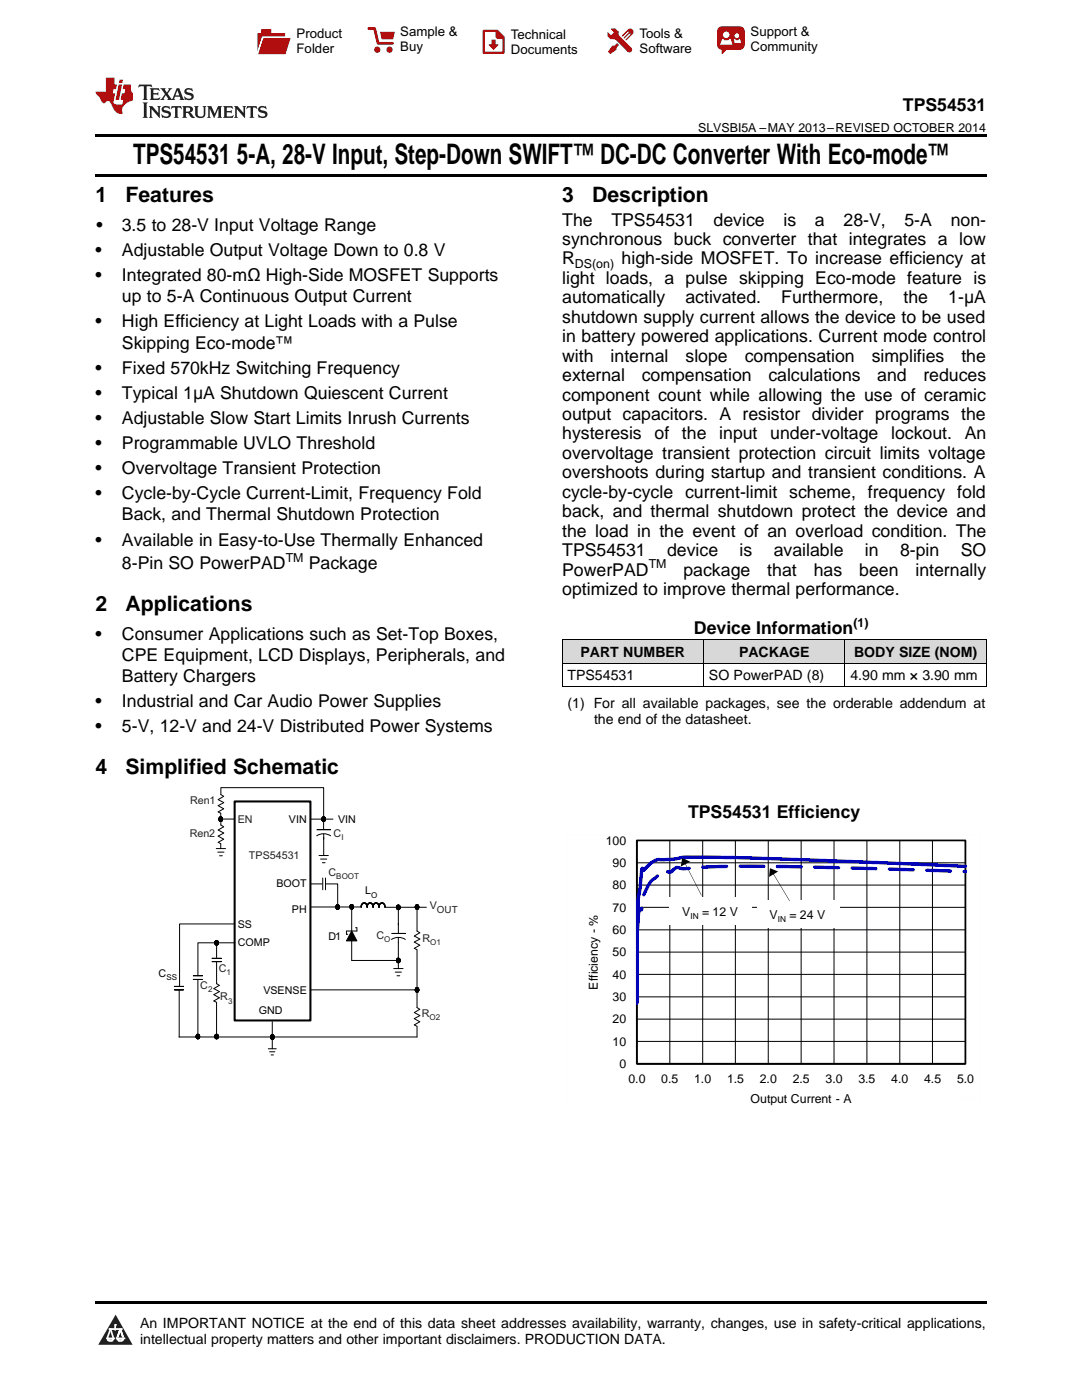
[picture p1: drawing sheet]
<svg xmlns="http://www.w3.org/2000/svg" width="216mm" height="279mm" viewBox="0 0 216 279" stroke-linecap="round" stroke-linejoin="round" font-family="sans-serif">
<defs><g id="words">
<g font-size="5.6">
<text x="26.6" y="32.8">TPS54531</text>
<text x="47.3" y="32.8">5-A, 28-V Input, Step-Down SWIFT™ DC-DC Converter With Eco-mode™</text>
</g>
<g font-size="4.2">
<text x="19" y="40.4">1</text>
<text x="25" y="40.4">Features</text>
<text x="112.2" y="40.4">3</text>
<text x="118.2" y="40.4">Description</text>
<text x="19" y="121.9">2</text>
<text x="25" y="121.9">Applications</text>
<text x="19" y="154.6">4</text>
<text x="25" y="154.6">Simplified Schematic</text>
</g>
<g font-size="3.5">
<text x="180.2" y="22.2">TPS54531</text>
<text x="19.2" y="46.1">•</text>
<text x="24.3" y="46.1">3.5 to 28-V Input Voltage Range</text>
<text x="112.2" y="45">The</text>
<text x="122" y="45">TPS54531</text>
<text x="142.4" y="45">device</text>
<text x="156.3" y="45">is</text>
<text x="162.6" y="45">a</text>
<text x="168.3" y="45">28-V,</text>
<text x="180.5" y="45">5-A</text>
<text x="189.7" y="45">non-</text>
<text x="19" y="51.1">•</text>
<text x="24.3" y="51.1">Adjustable Output Voltage Down to 0.8 V</text>
<text x="112.2" y="48.9">synchronous buck converter that integrates a low</text>
<text x="112.2" y="52.8">R</text>
<text x="124" y="52.8">high-side MOSFET. To increase efficiency at</text>
<text x="19" y="56.1">•</text>
<text x="24.3" y="56.1">Integrated 80-mΩ High-Side MOSFET Supports</text>
<text x="112.2" y="56.7">light loads, a pulse skipping Eco-mode feature is</text>
<text x="19" y="65.3">•</text>
<text x="24.3" y="60.3">up to 5-A Continuous Output Current</text>
<text x="24.3" y="65.3">High Efficiency at Light Loads with a Pulse</text>
<text x="112.2" y="60.5">automatically</text>
<text x="112.2" y="64.4">shutdown supply current allows the device to be used</text>
<text x="136.8" y="60.5">activated.</text>
<text x="155.9" y="60.5">Furthermore,</text>
<text x="180.3" y="60.5">the</text>
<text x="189.2" y="60.5">1-μA</text>
<text x="24.3" y="69.6">Skipping Eco-mode™</text>
<text x="112.2" y="68.3">in battery powered applications. Current mode control</text>
<text x="19" y="74.6">•</text>
<text x="24.3" y="74.6">Fixed 570kHz Switching Frequency</text>
<text x="112.2" y="72.2">with</text>
<text x="112.2" y="76.1">external</text>
<text x="121.8" y="72.2">internal</text>
<text x="128" y="76.1">compensation</text>
<text x="136.8" y="72.2">slope</text>
<text x="148.6" y="72.2">compensation</text>
<text x="153.3" y="76.1">calculations</text>
<text x="174" y="72.2">simplifies</text>
<text x="175.1" y="76.1">and</text>
<text x="184.3" y="76.1">reduces</text>
<text x="191.8" y="72.2">the</text>
<text x="19" y="79.6">•</text>
<text x="24.3" y="79.6">Typical 1μA Shutdown Quiescent Current</text>
<text x="112.2" y="79.9">component count while allowing the use of ceramic</text>
<text x="112.2" y="83.8">output capacitors. A resistor divider programs the</text>
<text x="19" y="84.6">•</text>
<text x="19" y="89.6">•</text>
<text x="24.3" y="84.6">Adjustable Slow Start Limits Inrush Currents</text>
<text x="24.3" y="89.6">Programmable UVLO Threshold</text>
<text x="112.2" y="87.7">hysteresis</text>
<text x="130.6" y="87.7">of</text>
<text x="136.1" y="87.7">the</text>
<text x="143.5" y="87.7">input</text>
<text x="153.7" y="87.7">under-voltage</text>
<text x="177.8" y="87.7">lockout.</text>
<text x="192.5" y="87.7">An</text>
<text x="19" y="94.6">•</text>
<text x="24.3" y="94.6">Overvoltage Transient Protection</text>
<text x="112.2" y="91.6">overvoltage transient protection circuit limits voltage</text>
<text x="112.2" y="95.5">overshoots during startup and transient conditions. A</text>
<text x="19" y="99.6">•</text>
<text x="24.3" y="99.6">Cycle-by-Cycle Current-Limit, Frequency Fold</text>
<text x="112.2" y="99.3">cycle-by-cycle current-limit scheme, frequency fold</text>
<text x="24.3" y="103.9">Back, and Thermal Shutdown Protection</text>
<text x="112.2" y="103.2">back, and thermal shutdown protect the device and</text>
<text x="112.2" y="107.1">the load in the event of an overload condition. The</text>
<text x="19" y="108.9">•</text>
<text x="24.3" y="108.9">Available in Easy-to-Use Thermally Enhanced</text>
<text x="24.3" y="113.5">8-Pin SO PowerPAD</text>
<text x="61.6" y="113.5">Package</text>
<text x="112.2" y="111">TPS54531</text>
<text x="133.1" y="111">device</text>
<text x="147.6" y="111">is</text>
<text x="154.4" y="111">available</text>
<text x="172.6" y="111">in</text>
<text x="179.6" y="111">8-pin</text>
<text x="191.7" y="111">SO</text>
<text x="112.2" y="114.9">PowerPAD</text>
<text x="112.2" y="118.7">optimized to improve thermal performance.</text>
<text x="136.4" y="114.9">package</text>
<text x="153.1" y="114.9">that</text>
<text x="162.4" y="114.9">has</text>
<text x="171.4" y="114.9">been</text>
<text x="182.7" y="114.9">internally</text>
<text x="19" y="127.6">•</text>
<text x="24.3" y="127.6">Consumer Applications such as Set-Top Boxes,</text>
<text x="24.3" y="131.9">CPE Equipment, LCD Displays, Peripherals, and</text>
<text x="138.5" y="126.5">Device Information</text>
<text x="24.3" y="136.1">Battery Chargers</text>
<text x="19" y="141.1">•</text>
<text x="24.3" y="141.1">Industrial and Car Audio Power Supplies</text>
<text x="19" y="146.1">•</text>
<text x="24.3" y="146.1">5-V, 12-V and 24-V Distributed Power Systems</text>
<text x="137.3" y="163.3">TPS54531 Efficiency</text>
</g>
<g font-size="2.8">
<text x="115.8" y="131.1">PART NUMBER</text>
<text x="147.5" y="131.1">PACKAGE</text>
<text x="170.4" y="131.1">BODY SIZE (NOM)</text>
<text x="113.2" y="135.8">TPS54531</text>
<text x="141.5" y="135.8">SO PowerPAD (8)</text>
<text x="169.7" y="135.8">4.90 mm × 3.90 mm</text>
<text x="113.2" y="141.3">(1) For all available packages, see the orderable addendum at</text>
<text x="118.5" y="144.5">the end of the datasheet.</text>
<text x="27.9" y="265">An IMPORTANT NOTICE at the end of this data sheet addresses availability, warranty, changes, use in safety-critical applications,</text>
<text x="27.9" y="268.2">intellectual property matters and other important disclaimers. PRODUCTION DATA.</text>
</g>
<g font-size="2.6">
<text x="59.2" y="7.6">Product</text>
<text x="59.2" y="10.6">Folder</text>
<text x="79.9" y="7.3">Sample &amp;</text>
<text x="79.9" y="10.2">Buy</text>
<text x="101.9" y="7.8">Technical</text>
<text x="101.9" y="10.8">Documents</text>
<text x="127.6" y="7.6">Tools &amp;</text>
<text x="127.6" y="10.6">Software</text>
<text x="149.8" y="7.2">Support &amp;</text>
<text x="149.8" y="10.2">Community</text>
</g>
<g font-size="2.5">
<text x="139.3" y="26.3">SLVSBI5A –MAY 2013–REVISED OCTOBER 2014</text>
<text x="114.7" y="53.5">DS(on)</text>
<text x="57" y="112.1">TM</text>
<text x="129.4" y="113.5">TM</text>
<text x="170.3" y="125.1">(1)</text>
<text x="120.9" y="168.6">100</text>
<text x="122.2" y="173">90</text>
<text x="122.2" y="177.5">80</text>
<text x="122.2" y="181.9">70</text>
<text x="136.1" y="182.8">V</text>
<text x="140.1" y="182.8">= 12 V</text>
<text x="153.6" y="183.3">V</text>
<text x="157.5" y="183.3">= 24 V</text>
<text x="122.2" y="190.9">50</text>
<text x="122.2" y="186.4">60</text>
<text x="119.3" y="197.5" transform="rotate(-90 119.3 197.5)">Efficiency - %</text>
<text x="122.2" y="195.3">40</text>
<text x="122.2" y="199.8">30</text>
<text x="122.2" y="208.7">10</text>
<text x="122.2" y="204.2">20</text>
<text x="123.6" y="213.2">0</text>
<text x="125.4" y="216.1">0.0</text>
<text x="132" y="216.1">0.5</text>
<text x="138.5" y="216.1">1.0</text>
<text x="145.1" y="216.1">1.5</text>
<text x="149.8" y="220">Output Current - A</text>
<text x="151.6" y="216.1">2.0</text>
<text x="158.2" y="216.1">2.5</text>
<text x="164.7" y="216.1">3.0</text>
<text x="171.3" y="216.1">3.5</text>
<text x="177.8" y="216.1">4.0</text>
<text x="184.4" y="216.1">4.5</text>
<text x="191" y="216.1">5.0</text>
</g>
<g font-size="2.1" fill="#231f20">
<text x="37.9" y="160.5">Ren1</text>
<text x="37.8" y="167">Ren2</text>
<text x="47.5" y="164.2">EN</text>
<text x="66.6" y="167.1">C</text>
<text x="49.7" y="171.4">TPS54531</text>
<text x="65.6" y="174.9">C</text>
<text x="85.8" y="181.5">V</text>
<text x="75.1" y="187.3">C</text>
<text x="84.3" y="187.9">R</text>
<text x="40" y="197.4">C</text>
<text x="43.7" y="194">C</text>
<text x="44" y="199.6">R</text>
<text x="84.2" y="202.9">R</text>
</g>
<g font-size="2.1">
<text x="57.7" y="164.3">VIN</text>
<text x="67.4" y="164.2">VIN</text>
<text x="55.2" y="177.1">BOOT</text>
<text x="72.9" y="178.5">L</text>
<text x="47.5" y="185.3">SS</text>
<text x="58.3" y="182.2">PH</text>
<text x="47.5" y="188.8">COMP</text>
<text x="65.6" y="187.7">D1</text>
<text x="31.7" y="195">C</text>
<text x="51.6" y="202.3">GND</text>
<text x="52.6" y="198.3">VSENSE</text>
</g>
<text font-size="2" fill="#231f20" x="87.2" y="182.3">OUT</text>
<g font-size="1.7">
<text x="137.8" y="183.4">IN</text>
<text x="155.2" y="183.9">IN</text>
</g>
<g font-size="1.6" fill="#231f20">
<text x="68.1" y="167.7">I</text>
<text x="67.1" y="175.5">BOOT</text>
<text x="76.6" y="187.9">O</text>
<text x="85.8" y="188.6">O1</text>
<text x="45.2" y="194.6">1</text>
<text x="41.5" y="198">2</text>
<text x="45.5" y="200.3">3</text>
<text x="85.7" y="203.5">O2</text>
</g>
<g font-size="1.6">
<text x="74" y="179.1">O</text>
<text x="33.2" y="195.6">SS</text>
</g>
</g></defs>
<g fill="#d8d8d8">
<path d="M112.2 127.7h28.2v4.7h-28.2z"/>
<path d="M140.4 127.7h28.2v4.7h-28.2z"/>
<path d="M168.6 127.7h28.2v4.7h-28.2z"/>
</g>
<path d="M23.1 262.4l3.4 6h-6.9z" fill="#231f20"/>
<path d="M21.4 267.1h1.2l-.3 .5h-.3a.55 .55 0 0 1-.6-.5z" fill-rule="evenodd" fill="#fff"/>
<path d="M21.4 267.1h1.2l-.3 .5h-.3a.55 .55 0 0 1-.6-.5z" fill="none" stroke="#231f20" stroke-width=".34"/>
<path d="M21.4 267.1l1.2 .1-.3 .4h-.5z" fill="none" stroke="#fff" stroke-width=".34"/>
<path d="M23 265.3h.1" fill="none" stroke="#fff" stroke-width=".34"/>
<path d="M23 264.4v.9z" fill="#fff"/>
<path d="M23 264.4v.9z" fill="none" stroke="#fff" stroke-width=".34"/>
<circle cx="23" cy="264.4" r=".17" fill="#fff"/>
<path d="M21.9 265.2h.1" fill="none" stroke="#fff" stroke-width=".34"/>
<path d="M21.9 265.2h2.3z" fill="#fff"/>
<path d="M21.9 265.2h2.3z" fill="none" stroke="#fff" stroke-width=".34"/>
<circle cx="24.2" cy="265.2" r=".17" fill="#fff"/>
<path d="M23.3 267.1h.1" fill="none" stroke="#fff" stroke-width=".34"/>
<path d="M24 265.2l-.7 1.9z" fill="#fff"/>
<path d="M24 265.2l-.7 1.9z" fill="none" stroke="#fff" stroke-width=".34"/>
<path d="M24 265.2l.7 1.9z" fill="#fff"/>
<path d="M24 265.2l.7 1.9z" fill="none" stroke="#fff" stroke-width=".34"/>
<path d="M24.6 267.1h.1" fill="none" stroke="#fff" stroke-width=".34"/>
<circle cx="21.4" cy="267.1" r=".17" fill="#fff"/>
<path d="M22.1 265.2l-.7 1.9z" fill="#fff"/>
<path d="M22.1 265.2l-.7 1.9z" fill="none" stroke="#fff" stroke-width=".34"/>
<path d="M22.1 265.2l.5 1.9z" fill="#fff"/>
<path d="M22.1 265.2l.5 1.9z" fill="none" stroke="#fff" stroke-width=".34"/>
<circle cx="22.6" cy="267.1" r=".17" fill="#fff"/>
<path d="M23.4 267.1h1.3a.65 .65 0 0 1-.7 .5 .65 .65 0 0 1-.6-.5z" fill-rule="evenodd" fill="#fff"/>
<path d="M23.4 267.1h1.3a.65 .65 0 0 1-.7 .5 .65 .65 0 0 1-.6-.5z" fill="none" stroke="#231f20" stroke-width=".34"/>
<path d="M23.4 267.1h1.3l-.4 .5h-.6z" fill="none" stroke="#fff" stroke-width=".34"/>
<path d="M23.3 267.1h.1" fill="none" stroke="#fff" stroke-width=".34"/>
<circle cx="24.7" cy="267.1" r=".17" fill="#fff"/>
<path d="M19 259.7h177.8v.5h-177.8z" fill="#000"/>
<g fill="none" stroke="#000" stroke-width=".2">
<path d="M127.1 167.7h65.5v44.6h-65.5M127.1 176.6h65.5M127.1 172.2h65.5M133.7 167.7v44.6M140.2 167.7v44.6M146.7 167.7v44.6M153.3 167.7v44.6M159.9 167.7v44.6M166.4 167.7v44.6M173 167.7v44.6M179.5 167.7v44.6M186.1 167.7v44.6"/>
<path d="M127.1 198.9h65.5M127.1 194.5h65.5M127.1 190h65.5M127.1 185.6h65.5M127.1 181.1h65.5M127.1 207.8h65.5M127.1 203.4h65.5"/>
</g>
<path d="M127.1 167.7h65.5v44.6h-65.5zM127.1 167.7v44.6h65.5" fill="none" stroke="#000" stroke-width=".34"/>
<path d="M192.6 172.9l-34.4-1.4-18-.4a23.4 23.4 0 0 0-6.2 .4h-1a4.6 4.6 0 0 0-3 .6l-1.6 1.6-.3-.4-.3 3.6a48.4 48.4 0 0 0-.6 8.5l-.1 10.4" fill="none" stroke="#00f" stroke-width=".68"/>
<path d="M127.1 200.2l.1-14.6a12.5 12.5 0 0 1 .6-4.3l.1 .3a4 4 0 0 0 .4-2.5 7.5 7.5 0 0 1 3-4.4l.3-.4a.94 .94 0 0 1 1.4-.5 .83 .83 0 0 0 1.4-.3 1.1 1.1 0 0 1 1.6-.2l9-.4h9.2l38.4 1" fill="none" stroke="#00f" stroke-width=".68" stroke-dasharray="4.7 2.7"/>
<path d="M113.1 166.6h82.5v54.1h-82.5z" fill="none" stroke="#fefefe" stroke-width=".2" stroke-dasharray=".4 .1" stroke-linecap="butt"/>
<path d="M133.6 179.2h16.4v5.4h-16.4z" fill-rule="evenodd" fill="#fff"/>
<path d="M136.6 172.2l3.4 6.5zM136.1 171.2l1.6 .8-1.9 .9z" fill="#000"/>
<path d="M151 179.7h16.4v5.5h-16.4z" fill-rule="evenodd" fill="#fff"/>
<g fill="#000">
<path d="M19 34.8h177.8v.5h-177.8zM19 26.8h177.8v.6h-177.8zM112.2 137l.1 .1zM168.5 137l.1 .1zM196.7 137l.1 .1z"/>
<path d="M154.1 174.2l3.5 5.6zM153.6 173.3l1.7 .6-1.8 1.1z"/>
</g>
<path d="M46.8 159.9h15.1v43.8h-15.1z" fill="none" stroke="#000" stroke-width=".41"/>
<g fill="#000">
<path d="M70.2 185.8l1 2h-2.1z"/>
<path d="M43.7 163.4v.1z" fill-rule="evenodd"/>
<path d="M43.7 163.3v.1z" fill-rule="evenodd"/>
<path d="M43.7 163.4l.3 .1z" fill-rule="evenodd"/>
<path d="M43.7 163.4l.3 .1z" fill-rule="evenodd"/>
<path d="M43.7 163.4l.3 .1z" fill-rule="evenodd"/>
<path d="M43.7 163.5l.3-.1z" fill-rule="evenodd"/>
<path d="M43.7 163.3l.3 .2z" fill-rule="evenodd"/>
<path d="M43.7 163.2l.1 .1z" fill-rule="evenodd"/>
<path d="M43.8 163.2l.2 .3z" fill-rule="evenodd"/>
<path d="M43.7 163.6l.3-.2z" fill-rule="evenodd"/>
<path d="M43.8 163.2v.1z" fill-rule="evenodd"/>
<path d="M43.8 163.2l.2 .3z" fill-rule="evenodd"/>
<path d="M43.8 163.7v.1z" fill-rule="evenodd"/>
<path d="M43.7 163.7l.3-.3z" fill-rule="evenodd"/>
<path d="M43.8 163.1l.2 .4z" fill-rule="evenodd"/>
<path d="M43.8 163.1v.1z" fill-rule="evenodd"/>
<path d="M43.8 163.8l.1 .1z" fill-rule="evenodd"/>
<path d="M44 163.4l-.2 .4z" fill-rule="evenodd"/>
<path d="M43.8 163.1l.2 .4z" fill-rule="evenodd"/>
<path d="M44 163.4l-.1 .4z" fill-rule="evenodd"/>
<path d="M43.9 163.8v.1z" fill-rule="evenodd"/>
<path d="M43.9 163.1l.2 .4z" fill-rule="evenodd"/>
<path d="M44 163.5l-.1 .4z" fill-rule="evenodd"/>
<path d="M43.9 163.8l.1 .1z" fill-rule="evenodd"/>
<path d="M44 163.1l.1 .4z" fill-rule="evenodd"/>
<path d="M44 163.5v.4z" fill-rule="evenodd"/>
<path d="M44 163.9h.1z" fill-rule="evenodd"/>
<path d="M44 163l.1 .5z" fill-rule="evenodd"/>
<path d="M44 163l.1 .5z" fill-rule="evenodd"/>
<path d="M44 163.5l.2 .4z" fill-rule="evenodd"/>
<path d="M44 163.5l.2 .4z" fill-rule="evenodd"/>
<path d="M44 163.5l.1 .4z" fill-rule="evenodd"/>
<path d="M44 163.5l.1 .4z" fill-rule="evenodd"/>
<path d="M44 163.5v.4z" fill-rule="evenodd"/>
<path d="M44 163.5v.4z" fill-rule="evenodd"/>
<path d="M44 163.5l-.1 .4z" fill-rule="evenodd"/>
<path d="M44.1 163.4l.2 .4z" fill-rule="evenodd"/>
<path d="M44.1 163.4l.1 .4z" fill-rule="evenodd"/>
<path d="M44 163.5v.4z" fill-rule="evenodd"/>
<path d="M44 163.4l-.1 .4z" fill-rule="evenodd"/>
<path d="M44 163.4l-.2 .4z" fill-rule="evenodd"/>
<path d="M44.1 163.4l.2 .3z" fill-rule="evenodd"/>
<path d="M43.7 163.7l.3-.3z" fill-rule="evenodd"/>
<path d="M44.1 163.4l.3 .3z" fill-rule="evenodd"/>
<path d="M43.7 163.6l.3-.2z" fill-rule="evenodd"/>
<path d="M43.7 163.4l.3 .1z" fill-rule="evenodd"/>
<path d="M44 163.4h.4z" fill-rule="evenodd"/>
<path d="M44 163.4l.4 .1z" fill-rule="evenodd"/>
<path d="M44 163.4l.4 .2z" fill-rule="evenodd"/>
<path d="M44 163.4l.4 .1z" fill-rule="evenodd"/>
<path d="M43.7 163.5l.3-.1z" fill-rule="evenodd"/>
<path d="M43.7 163.3l.3 .2z" fill-rule="evenodd"/>
<path d="M44 163.4l.4-.1z" fill-rule="evenodd"/>
<path d="M43.8 163.2l.2 .3z" fill-rule="evenodd"/>
<path d="M44 163.4l.3-.2z" fill-rule="evenodd"/>
<path d="M43.8 163.2l.2 .3z" fill-rule="evenodd"/>
<path d="M43.9 163.1l.1 .4z" fill-rule="evenodd"/>
<path d="M44.2 163.1l-.1 .4z" fill-rule="evenodd"/>
<path d="M44.3 163.2l-.2 .3z" fill-rule="evenodd"/>
<path d="M43.8 163.1l.2 .4z" fill-rule="evenodd"/>
<path d="M43.9 163.1l.2 .4z" fill-rule="evenodd"/>
<path d="M44 163.1l.1 .4z" fill-rule="evenodd"/>
<path d="M44.1 163.1l-.1 .4z" fill-rule="evenodd"/>
<path d="M44.1 163.1v.4z" fill-rule="evenodd"/>
<path d="M44.1 163.1l-.1 .4z" fill-rule="evenodd"/>
<path d="M44.2 163.1l-.1 .4z" fill-rule="evenodd"/>
<path d="M44 163.5l.1 .4z" fill-rule="evenodd"/>
<path d="M44 163l.1 .1z" fill-rule="evenodd"/>
<path d="M44.1 163.1v.4z" fill-rule="evenodd"/>
<path d="M44 163.5l.1 .4z" fill-rule="evenodd"/>
<path d="M44.1 163l.1 .1z" fill-rule="evenodd"/>
<path d="M44.2 163.1l-.1 .4z" fill-rule="evenodd"/>
<path d="M44 163.5l.2 .4z" fill-rule="evenodd"/>
<path d="M44.2 163v.1z" fill-rule="evenodd"/>
<path d="M44.3 163.8l-.1 .1z" fill-rule="evenodd"/>
<path d="M44.2 163.1l-.1 .4z" fill-rule="evenodd"/>
<path d="M44 163.5l.2 .4z" fill-rule="evenodd"/>
<path d="M44.2 163.1l.1 .1z" fill-rule="evenodd"/>
<path d="M44.3 163.2l-.2 .3z" fill-rule="evenodd"/>
<path d="M44.3 163.7v.1z" fill-rule="evenodd"/>
<path d="M44.1 163.4l.1 .4z" fill-rule="evenodd"/>
<path d="M44.3 163.1v.1z" fill-rule="evenodd"/>
<path d="M44 163.4l.3-.2z" fill-rule="evenodd"/>
<path d="M44.3 163.7v.1z" fill-rule="evenodd"/>
<path d="M44.1 163.4l.2 .4z" fill-rule="evenodd"/>
<path d="M44 163.4l.4-.1z" fill-rule="evenodd"/>
<path d="M44.1 163.4l.2 .3z" fill-rule="evenodd"/>
<path d="M44.1 163.4l.3 .3z" fill-rule="evenodd"/>
<path d="M44 163.4h.4z" fill-rule="evenodd"/>
<path d="M44 163.4l.4 .2z" fill-rule="evenodd"/>
<path d="M43.8 163.1a.37 .37 0 0 1 .5 .1 .37 .37 0 0 1 0 .5 .37 .37 0 0 1-.5 0z" fill-rule="evenodd"/>
<path d="M44.4 163.5v.1z" fill-rule="evenodd"/>
<path d="M64.2 163.5h.1z" fill-rule="evenodd"/>
<path d="M64.2 163.4l.1 .1z" fill-rule="evenodd"/>
<path d="M64.2 163.3l.1 .1z" fill-rule="evenodd"/>
<path d="M64.2 163.4l.4 .1z" fill-rule="evenodd"/>
<path d="M64.2 163.4l.4 .1z" fill-rule="evenodd"/>
<path d="M64.2 163.4l.4 .1z" fill-rule="evenodd"/>
<path d="M64.2 163.5l.4-.1z" fill-rule="evenodd"/>
<path d="M64.3 163.3l.3 .2z" fill-rule="evenodd"/>
<path d="M64.3 163.2v.1z" fill-rule="evenodd"/>
<path d="M64.3 163.7h.1z" fill-rule="evenodd"/>
<path d="M64.3 163.2l.3 .3z" fill-rule="evenodd"/>
<path d="M64.3 163.6l.3-.2z" fill-rule="evenodd"/>
<path d="M64.3 163.2v.1z" fill-rule="evenodd"/>
<path d="M64.3 163.2l.3 .3z" fill-rule="evenodd"/>
<path d="M64.3 163.7v.1z" fill-rule="evenodd"/>
<path d="M64.3 163.7l.3-.3z" fill-rule="evenodd"/>
<path d="M64.4 163.1l.2 .4z" fill-rule="evenodd"/>
<path d="M64.3 163.1v.1z" fill-rule="evenodd"/>
<path d="M64.4 163.8v.1z" fill-rule="evenodd"/>
<path d="M64.6 163.4l-.3 .4z" fill-rule="evenodd"/>
<path d="M64.4 163.1l.2 .4z" fill-rule="evenodd"/>
<path d="M64.6 163.4l-.2 .4z" fill-rule="evenodd"/>
<path d="M64.4 163.8l.1 .1z" fill-rule="evenodd"/>
<path d="M64.4 163.1l.2 .4z" fill-rule="evenodd"/>
<path d="M64.6 163.5l-.2 .4z" fill-rule="evenodd"/>
<path d="M64.5 163.8v.1z" fill-rule="evenodd"/>
<path d="M64.5 163.1l.1 .4z" fill-rule="evenodd"/>
<path d="M64.6 163.5l-.1 .4z" fill-rule="evenodd"/>
<path d="M64.5 163.9h.1z" fill-rule="evenodd"/>
<path d="M64.6 163v.5z" fill-rule="evenodd"/>
<path d="M64.6 163v.5z" fill-rule="evenodd"/>
<path d="M64.6 163.5l.1 .4z" fill-rule="evenodd"/>
<path d="M64.6 163.5l.1 .4z" fill-rule="evenodd"/>
<path d="M64.6 163.5l.1 .4z" fill-rule="evenodd"/>
<path d="M64.6 163.5v.4z" fill-rule="evenodd"/>
<path d="M64.6 163.5l-.1 .4z" fill-rule="evenodd"/>
<path d="M64.6 163.5l-.1 .4z" fill-rule="evenodd"/>
<path d="M64.6 163.5l-.2 .4z" fill-rule="evenodd"/>
<path d="M64.6 163.4l.2 .4z" fill-rule="evenodd"/>
<path d="M64.6 163.4l.2 .4z" fill-rule="evenodd"/>
<path d="M64.6 163.5l-.1 .4z" fill-rule="evenodd"/>
<path d="M64.6 163.4l-.2 .4z" fill-rule="evenodd"/>
<path d="M64.6 163.4l-.3 .4z" fill-rule="evenodd"/>
<path d="M64.6 163.4l.3 .3z" fill-rule="evenodd"/>
<path d="M64.3 163.7l.3-.3z" fill-rule="evenodd"/>
<path d="M64.6 163.4l.3 .3z" fill-rule="evenodd"/>
<path d="M64.3 163.6l.3-.2z" fill-rule="evenodd"/>
<path d="M64.2 163.4l.4 .1z" fill-rule="evenodd"/>
<path d="M64.6 163.4h.3z" fill-rule="evenodd"/>
<path d="M64.6 163.4l.3 .1z" fill-rule="evenodd"/>
<path d="M64.6 163.4l.3 .2z" fill-rule="evenodd"/>
<path d="M64.6 163.4l.3 .1z" fill-rule="evenodd"/>
<path d="M64.2 163.5l.4-.1z" fill-rule="evenodd"/>
<path d="M64.3 163.3l.3 .2z" fill-rule="evenodd"/>
<path d="M64.6 163.4l.3-.1z" fill-rule="evenodd"/>
<path d="M64.3 163.2l.3 .3z" fill-rule="evenodd"/>
<path d="M64.6 163.4l.3-.2z" fill-rule="evenodd"/>
<path d="M64.3 163.2l.3 .3z" fill-rule="evenodd"/>
<path d="M64.4 163.1l.2 .4z" fill-rule="evenodd"/>
<path d="M64.8 163.1l-.2 .4z" fill-rule="evenodd"/>
<path d="M64.8 163.2l-.2 .3z" fill-rule="evenodd"/>
<path d="M64.4 163.1l.2 .4z" fill-rule="evenodd"/>
<path d="M64.4 163.1l.2 .4z" fill-rule="evenodd"/>
<path d="M64.5 163.1l.1 .4z" fill-rule="evenodd"/>
<path d="M64.6 163.1v.4z" fill-rule="evenodd"/>
<path d="M64.7 163.1l-.1 .4z" fill-rule="evenodd"/>
<path d="M64.6 163.1v.4z" fill-rule="evenodd"/>
<path d="M64.7 163.1l-.1 .4z" fill-rule="evenodd"/>
<path d="M64.6 163.5v.4z" fill-rule="evenodd"/>
<path d="M64.6 163v.1z" fill-rule="evenodd"/>
<path d="M64.7 163.1l-.1 .4z" fill-rule="evenodd"/>
<path d="M64.6 163.5l.1 .4z" fill-rule="evenodd"/>
<path d="M64.6 163l.1 .1z" fill-rule="evenodd"/>
<path d="M64.7 163.1l-.1 .4z" fill-rule="evenodd"/>
<path d="M64.6 163.5l.1 .4z" fill-rule="evenodd"/>
<path d="M64.7 163v.1z" fill-rule="evenodd"/>
<path d="M64.8 163.8v.1z" fill-rule="evenodd"/>
<path d="M64.8 163.1l-.2 .4z" fill-rule="evenodd"/>
<path d="M64.6 163.5l.1 .4z" fill-rule="evenodd"/>
<path d="M64.8 163.1v.1z" fill-rule="evenodd"/>
<path d="M64.8 163.2l-.2 .3z" fill-rule="evenodd"/>
<path d="M64.8 163.7v.1z" fill-rule="evenodd"/>
<path d="M64.6 163.4l.2 .4z" fill-rule="evenodd"/>
<path d="M64.8 163.1v.1z" fill-rule="evenodd"/>
<path d="M64.6 163.4l.3-.2z" fill-rule="evenodd"/>
<path d="M64.9 163.7v.1z" fill-rule="evenodd"/>
<path d="M64.6 163.4l.2 .4z" fill-rule="evenodd"/>
<path d="M64.6 163.4l.3-.1z" fill-rule="evenodd"/>
<path d="M64.6 163.4l.3 .3z" fill-rule="evenodd"/>
<path d="M64.6 163.4l.3 .3z" fill-rule="evenodd"/>
<path d="M64.6 163.4h.3z" fill-rule="evenodd"/>
<path d="M64.6 163.4l.3 .2z" fill-rule="evenodd"/>
<path d="M64.3 163.1a.37 .37 0 0 1 .5 .1 .37 .37 0 0 1 0 .5 .37 .37 0 0 1-.5 0z" fill-rule="evenodd"/>
<path d="M64.9 163.5v.1z" fill-rule="evenodd"/>
<path d="M34.8 197.6h1.8z" fill-rule="evenodd"/>
<path d="M34.8 196.8h1.8z" fill-rule="evenodd"/>
<path d="M38.6 195.5h1.8z" fill-rule="evenodd"/>
<path d="M38.6 194.8h1.8z" fill-rule="evenodd"/>
<path d="M42.3 191.9h1.8z" fill-rule="evenodd"/>
<path d="M42.3 191.2h1.8z" fill-rule="evenodd"/>
<path d="M42.8 188.2h.1z" fill-rule="evenodd"/>
<path d="M42.8 188.1l.1 .1z" fill-rule="evenodd"/>
<path d="M42.9 188v.1z" fill-rule="evenodd"/>
<path d="M42.9 188.1l.3 .1z" fill-rule="evenodd"/>
<path d="M42.9 188.1l.3 .1z" fill-rule="evenodd"/>
<path d="M42.9 188l.3 .2z" fill-rule="evenodd"/>
<path d="M42.9 188.2l.3-.1z" fill-rule="evenodd"/>
<path d="M42.9 188l.3 .2z" fill-rule="evenodd"/>
<path d="M42.9 187.9v.1z" fill-rule="evenodd"/>
<path d="M42.9 187.9l.3 .3z" fill-rule="evenodd"/>
<path d="M42.9 188.3l.3-.2z" fill-rule="evenodd"/>
<path d="M42.9 187.9v.1z" fill-rule="evenodd"/>
<path d="M43 187.9l.2 .3z" fill-rule="evenodd"/>
<path d="M43 188.4v.1z" fill-rule="evenodd"/>
<path d="M42.9 188.3l.3-.2z" fill-rule="evenodd"/>
<path d="M43 187.8l.2 .4z" fill-rule="evenodd"/>
<path d="M43 187.8v.1z" fill-rule="evenodd"/>
<path d="M43 188.4v.2z" fill-rule="evenodd"/>
<path d="M43.2 188.1l-.2 .4z" fill-rule="evenodd"/>
<path d="M43 187.8l.2 .4z" fill-rule="evenodd"/>
<path d="M43.2 188.1l-.2 .4z" fill-rule="evenodd"/>
<path d="M43.1 188.5v.1z" fill-rule="evenodd"/>
<path d="M43.1 187.8l.1 .3z" fill-rule="evenodd"/>
<path d="M43.2 188.1l-.1 .4z" fill-rule="evenodd"/>
<path d="M43.1 188.5l.1 .1z" fill-rule="evenodd"/>
<path d="M43.1 187.7l.1 .5z" fill-rule="evenodd"/>
<path d="M43.2 188.1l-.1 .5z" fill-rule="evenodd"/>
<path d="M43.2 188.5v.1z" fill-rule="evenodd"/>
<path d="M43.2 187.7v.5z" fill-rule="evenodd"/>
<path d="M43.2 187.7v.5z" fill-rule="evenodd"/>
<path d="M43.2 188.2l.2 .3z" fill-rule="evenodd"/>
<path d="M43.2 188.2l.2 .3z" fill-rule="evenodd"/>
<path d="M43.2 188.2l.1 .4z" fill-rule="evenodd"/>
<path d="M43.2 188.2v.4z" fill-rule="evenodd"/>
<path d="M43.2 188.2l-.1 .4z" fill-rule="evenodd"/>
<path d="M43.2 188.1l-.1 .5z" fill-rule="evenodd"/>
<path d="M43.2 188.1l-.1 .4z" fill-rule="evenodd"/>
<path d="M43.2 188.1l.3 .4z" fill-rule="evenodd"/>
<path d="M43.2 188.1l.2 .4z" fill-rule="evenodd"/>
<path d="M43.2 188.2l-.1 .4z" fill-rule="evenodd"/>
<path d="M43.2 188.1l-.2 .4z" fill-rule="evenodd"/>
<path d="M43.2 188.1l-.2 .4z" fill-rule="evenodd"/>
<path d="M43.2 188.1l.3 .3z" fill-rule="evenodd"/>
<path d="M42.9 188.3l.3-.2z" fill-rule="evenodd"/>
<path d="M43.2 188.1l.3 .2z" fill-rule="evenodd"/>
<path d="M42.9 188.3l.3-.2z" fill-rule="evenodd"/>
<path d="M42.9 188l.3 .2z" fill-rule="evenodd"/>
<path d="M43.2 188.1l.4-.1z" fill-rule="evenodd"/>
<path d="M43.2 188.1l.4 .1z" fill-rule="evenodd"/>
<path d="M43.2 188.1l.4 .2z" fill-rule="evenodd"/>
<path d="M43.2 188.1l.4 .1z" fill-rule="evenodd"/>
<path d="M42.9 188.2l.3-.1z" fill-rule="evenodd"/>
<path d="M42.9 188l.3 .2z" fill-rule="evenodd"/>
<path d="M43.2 188.1l.3-.1z" fill-rule="evenodd"/>
<path d="M42.9 187.9l.3 .3z" fill-rule="evenodd"/>
<path d="M43.2 188.1l.3-.2z" fill-rule="evenodd"/>
<path d="M43 187.9l.2 .3z" fill-rule="evenodd"/>
<path d="M43 187.8l.2 .4z" fill-rule="evenodd"/>
<path d="M43.4 187.8l-.2 .4z" fill-rule="evenodd"/>
<path d="M43.5 187.9l-.3 .3z" fill-rule="evenodd"/>
<path d="M43 187.8l.2 .4z" fill-rule="evenodd"/>
<path d="M43.1 187.8l.1 .3z" fill-rule="evenodd"/>
<path d="M43.1 187.7l.1 .5z" fill-rule="evenodd"/>
<path d="M43.2 187.7v.5z" fill-rule="evenodd"/>
<path d="M43.3 187.7l-.1 .5z" fill-rule="evenodd"/>
<path d="M43.2 187.7v.5z" fill-rule="evenodd"/>
<path d="M43.4 187.8l-.2 .4z" fill-rule="evenodd"/>
<path d="M43.2 188.2l.1 .4z" fill-rule="evenodd"/>
<path d="M43.2 187.7l.1 .1z" fill-rule="evenodd"/>
<path d="M43.3 187.7l-.1 .5z" fill-rule="evenodd"/>
<path d="M43.2 188.2l.1 .4z" fill-rule="evenodd"/>
<path d="M43.3 187.7v.1z" fill-rule="evenodd"/>
<path d="M43.4 187.8l-.2 .4z" fill-rule="evenodd"/>
<path d="M43.2 188.2l.2 .3z" fill-rule="evenodd"/>
<path d="M43.3 187.7l.1 .1z" fill-rule="evenodd"/>
<path d="M43.4 187.8l-.2 .4z" fill-rule="evenodd"/>
<path d="M43.2 188.2l.2 .3z" fill-rule="evenodd"/>
<path d="M43.4 187.7v.2z" fill-rule="evenodd"/>
<path d="M43.5 187.8l-.3 .4z" fill-rule="evenodd"/>
<path d="M43.5 188.4v.1z" fill-rule="evenodd"/>
<path d="M43.2 188.1l.2 .4z" fill-rule="evenodd"/>
<path d="M43.5 187.8v.1z" fill-rule="evenodd"/>
<path d="M43.2 188.1l.3-.2z" fill-rule="evenodd"/>
<path d="M43.5 188.3v.2z" fill-rule="evenodd"/>
<path d="M43.2 188.1l.3 .4z" fill-rule="evenodd"/>
<path d="M43.2 188.1l.3-.1z" fill-rule="evenodd"/>
<path d="M43.2 188.1l.3 .3z" fill-rule="evenodd"/>
<path d="M43.4 187.9h.1z" fill-rule="evenodd"/>
<path d="M43.5 188.3v.1z" fill-rule="evenodd"/>
<path d="M43.2 188.1l.3 .2z" fill-rule="evenodd"/>
<path d="M43.2 188.1l.4-.1z" fill-rule="evenodd"/>
<path d="M43.2 188.1l.4 .2z" fill-rule="evenodd"/>
<path d="M43 187.8a.37 .37 0 0 1 .5 .1 .37 .37 0 0 1-.1 .5 .37 .37 0 0 1-.5 0z" fill-rule="evenodd"/>
<path d="M43.5 188.2l.1 .1z" fill-rule="evenodd"/>
<path d="M43.5 188.1l.1 .1z" fill-rule="evenodd"/>
<path d="M67 181l.1 .1z" fill-rule="evenodd"/>
<path d="M67 180.9l.1 .1z" fill-rule="evenodd"/>
<path d="M67 180.9l.1 .1z" fill-rule="evenodd"/>
<path d="M67 181l.4 .1z" fill-rule="evenodd"/>
<path d="M67 181l.4 .1z" fill-rule="evenodd"/>
<path d="M67 180.9l.4 .2z" fill-rule="evenodd"/>
<path d="M67 181.1l.4-.1z" fill-rule="evenodd"/>
<path d="M67.1 180.8l.3 .3z" fill-rule="evenodd"/>
<path d="M67.1 180.8v.1z" fill-rule="evenodd"/>
<path d="M67.1 180.8l.3 .3z" fill-rule="evenodd"/>
<path d="M67.1 181.1l.3-.1z" fill-rule="evenodd"/>
<path d="M67.1 180.7v.1z" fill-rule="evenodd"/>
<path d="M67.1 180.7l.3 .3z" fill-rule="evenodd"/>
<path d="M67.1 181.3v.1z" fill-rule="evenodd"/>
<path d="M67.1 181.2l.3-.2z" fill-rule="evenodd"/>
<path d="M67.2 180.7l.2 .3z" fill-rule="evenodd"/>
<path d="M67.1 180.7v.1z" fill-rule="evenodd"/>
<path d="M67.2 181.3v.1z" fill-rule="evenodd"/>
<path d="M67.4 181l-.3 .3z" fill-rule="evenodd"/>
<path d="M67.2 180.7l.2 .3z" fill-rule="evenodd"/>
<path d="M67.4 181l-.2 .4z" fill-rule="evenodd"/>
<path d="M67.2 181.4l.1 .1z" fill-rule="evenodd"/>
<path d="M67.2 180.6l.2 .4z" fill-rule="evenodd"/>
<path d="M67.4 181l-.2 .4z" fill-rule="evenodd"/>
<path d="M67.3 181.4v.1z" fill-rule="evenodd"/>
<path d="M67.3 180.6l.1 .4z" fill-rule="evenodd"/>
<path d="M67.4 181l-.1 .4z" fill-rule="evenodd"/>
<path d="M67.3 181.4l.1 .1z" fill-rule="evenodd"/>
<path d="M67.4 180.6v.4z" fill-rule="evenodd"/>
<path d="M67.4 180.6v.4z" fill-rule="evenodd"/>
<path d="M67.4 181l.1 .4z" fill-rule="evenodd"/>
<path d="M67.4 181l.1 .4z" fill-rule="evenodd"/>
<path d="M67.4 181l.1 .4z" fill-rule="evenodd"/>
<path d="M67.4 181v.5z" fill-rule="evenodd"/>
<path d="M67.4 181l-.1 .4z" fill-rule="evenodd"/>
<path d="M67.4 181l-.1 .4z" fill-rule="evenodd"/>
<path d="M67.4 181l-.2 .4z" fill-rule="evenodd"/>
<path d="M67.4 181l.2 .3z" fill-rule="evenodd"/>
<path d="M67.4 181l.2 .4z" fill-rule="evenodd"/>
<path d="M67.4 181l-.1 .4z" fill-rule="evenodd"/>
<path d="M67.4 181l-.2 .4z" fill-rule="evenodd"/>
<path d="M67.4 181l-.3 .3z" fill-rule="evenodd"/>
<path d="M67.4 181l.3 .3z" fill-rule="evenodd"/>
<path d="M67.1 181.2l.3-.2z" fill-rule="evenodd"/>
<path d="M67.4 181l.3 .2z" fill-rule="evenodd"/>
<path d="M67.1 181.1l.3-.1z" fill-rule="evenodd"/>
<path d="M67 180.9l.4 .2z" fill-rule="evenodd"/>
<path d="M67.4 181l.3-.1z" fill-rule="evenodd"/>
<path d="M67.4 181l.3 .1z" fill-rule="evenodd"/>
<path d="M67.4 181l.3 .1z" fill-rule="evenodd"/>
<path d="M67.4 181l.3 .1z" fill-rule="evenodd"/>
<path d="M67 181.1l.4-.1z" fill-rule="evenodd"/>
<path d="M67.1 180.8l.3 .3z" fill-rule="evenodd"/>
<path d="M67.4 181l.3-.2z" fill-rule="evenodd"/>
<path d="M67.1 180.8l.3 .3z" fill-rule="evenodd"/>
<path d="M67.4 181l.3-.2z" fill-rule="evenodd"/>
<path d="M67.1 180.7l.3 .3z" fill-rule="evenodd"/>
<path d="M67.2 180.7l.2 .3z" fill-rule="evenodd"/>
<path d="M67.6 180.7l-.2 .3z" fill-rule="evenodd"/>
<path d="M67.6 180.7l-.2 .3z" fill-rule="evenodd"/>
<path d="M67.2 180.7l.2 .3z" fill-rule="evenodd"/>
<path d="M67.2 180.6l.2 .4z" fill-rule="evenodd"/>
<path d="M67.3 180.6l.1 .4z" fill-rule="evenodd"/>
<path d="M67.4 180.6v.4z" fill-rule="evenodd"/>
<path d="M67.5 180.6l-.1 .4z" fill-rule="evenodd"/>
<path d="M67.4 180.6v.4z" fill-rule="evenodd"/>
<path d="M67.5 180.6l-.1 .4z" fill-rule="evenodd"/>
<path d="M67.4 181v.5z" fill-rule="evenodd"/>
<path d="M67.5 180.6l-.1 .4z" fill-rule="evenodd"/>
<path d="M67.4 181l.1 .4z" fill-rule="evenodd"/>
<path d="M67.4 180.6l.1 .1z" fill-rule="evenodd"/>
<path d="M67.5 180.6l-.1 .4z" fill-rule="evenodd"/>
<path d="M67.4 181l.1 .4z" fill-rule="evenodd"/>
<path d="M67.5 180.6v.1z" fill-rule="evenodd"/>
<path d="M67.6 180.7l-.2 .3z" fill-rule="evenodd"/>
<path d="M67.4 181l.1 .4z" fill-rule="evenodd"/>
<path d="M67.6 180.6v.1z" fill-rule="evenodd"/>
<path d="M67.6 180.7l-.2 .3z" fill-rule="evenodd"/>
<path d="M67.6 181.3v.1z" fill-rule="evenodd"/>
<path d="M67.4 181l.2 .4z" fill-rule="evenodd"/>
<path d="M67.6 180.7v.1z" fill-rule="evenodd"/>
<path d="M67.4 181l.3-.2z" fill-rule="evenodd"/>
<path d="M67.7 181.2v.1z" fill-rule="evenodd"/>
<path d="M67.4 181l.2 .3z" fill-rule="evenodd"/>
<path d="M67.4 181l.3-.2z" fill-rule="evenodd"/>
<path d="M67.4 181l.3 .3z" fill-rule="evenodd"/>
<path d="M67.4 181l.3 .2z" fill-rule="evenodd"/>
<path d="M67.4 181l.3-.1z" fill-rule="evenodd"/>
<path d="M67.4 181l.3 .1z" fill-rule="evenodd"/>
<path d="M67.1 180.7a.37 .37 0 0 1 .5 .1 .37 .37 0 0 1 0 .5 .37 .37 0 0 1-.5 0z" fill-rule="evenodd"/>
<path d="M67.7 181.1v.1z" fill-rule="evenodd"/>
<path d="M67.7 180.9l.1 .1z" fill-rule="evenodd"/>
<path d="M69.8 181h.1z" fill-rule="evenodd"/>
<path d="M69.8 180.9l.1 .1z" fill-rule="evenodd"/>
<path d="M69.8 180.8l.1 .1z" fill-rule="evenodd"/>
<path d="M69.8 180.9l.4 .1z" fill-rule="evenodd"/>
<path d="M69.8 180.9l.4 .1z" fill-rule="evenodd"/>
<path d="M69.8 180.9l.4 .1z" fill-rule="evenodd"/>
<path d="M69.8 181l.4-.1z" fill-rule="evenodd"/>
<path d="M69.9 180.8l.3 .2z" fill-rule="evenodd"/>
<path d="M69.9 180.7v.1z" fill-rule="evenodd"/>
<path d="M69.9 180.7l.3 .3z" fill-rule="evenodd"/>
<path d="M69.8 181.1l.4-.2z" fill-rule="evenodd"/>
<path d="M69.9 180.7v.1z" fill-rule="evenodd"/>
<path d="M69.9 180.7l.3 .3z" fill-rule="evenodd"/>
<path d="M69.9 181.2v.1z" fill-rule="evenodd"/>
<path d="M69.9 181.2l.3-.3z" fill-rule="evenodd"/>
<path d="M70 180.6l.2 .4z" fill-rule="evenodd"/>
<path d="M69.9 180.6v.1z" fill-rule="evenodd"/>
<path d="M70 181.3v.1z" fill-rule="evenodd"/>
<path d="M70.2 180.9l-.3 .4z" fill-rule="evenodd"/>
<path d="M70 180.6l.1 .4z" fill-rule="evenodd"/>
<path d="M70.2 180.9l-.2 .4z" fill-rule="evenodd"/>
<path d="M70 181.3l.1 .1z" fill-rule="evenodd"/>
<path d="M70 180.6l.2 .4z" fill-rule="evenodd"/>
<path d="M70.1 181l-.1 .4z" fill-rule="evenodd"/>
<path d="M70.1 181.3v.1z" fill-rule="evenodd"/>
<path d="M70.1 180.6l.1 .4z" fill-rule="evenodd"/>
<path d="M70.1 181v.4z" fill-rule="evenodd"/>
<path d="M70.1 181.4h.1z" fill-rule="evenodd"/>
<path d="M70.1 180.5l.1 .5z" fill-rule="evenodd"/>
<path d="M70.1 180.5l.1 .5z" fill-rule="evenodd"/>
<path d="M70.1 181l.2 .4z" fill-rule="evenodd"/>
<path d="M70.1 181l.2 .4z" fill-rule="evenodd"/>
<path d="M70.1 181l.2 .4z" fill-rule="evenodd"/>
<path d="M70.1 181l.1 .4z" fill-rule="evenodd"/>
<path d="M70.1 181v.4z" fill-rule="evenodd"/>
<path d="M70.1 181v.4z" fill-rule="evenodd"/>
<path d="M70.1 181l-.1 .4z" fill-rule="evenodd"/>
<path d="M70.2 180.9l.2 .4z" fill-rule="evenodd"/>
<path d="M70.2 180.9l.2 .4z" fill-rule="evenodd"/>
<path d="M70.1 181v.4z" fill-rule="evenodd"/>
<path d="M70.2 180.9l-.2 .4z" fill-rule="evenodd"/>
<path d="M70.2 180.9l-.3 .4z" fill-rule="evenodd"/>
<path d="M70.2 180.9l.3 .3z" fill-rule="evenodd"/>
<path d="M69.9 181.2l.3-.3z" fill-rule="evenodd"/>
<path d="M70.2 180.9l.3 .3z" fill-rule="evenodd"/>
<path d="M69.8 181.1l.4-.2z" fill-rule="evenodd"/>
<path d="M69.8 180.9l.4 .1z" fill-rule="evenodd"/>
<path d="M70.2 180.9h.3z" fill-rule="evenodd"/>
<path d="M70.2 180.9l.3 .1z" fill-rule="evenodd"/>
<path d="M70.2 180.9l.3 .2z" fill-rule="evenodd"/>
<path d="M70.2 180.9l.3 .1z" fill-rule="evenodd"/>
<path d="M69.8 181l.4-.1z" fill-rule="evenodd"/>
<path d="M69.9 180.8l.3 .2z" fill-rule="evenodd"/>
<path d="M70.2 180.9l.3-.1z" fill-rule="evenodd"/>
<path d="M69.9 180.7l.3 .3z" fill-rule="evenodd"/>
<path d="M70.2 180.9l.3-.2z" fill-rule="evenodd"/>
<path d="M69.9 180.7l.3 .3z" fill-rule="evenodd"/>
<path d="M70 180.6l.2 .4z" fill-rule="evenodd"/>
<path d="M70.4 180.6l-.2 .4z" fill-rule="evenodd"/>
<path d="M70.4 180.7l-.2 .3z" fill-rule="evenodd"/>
<path d="M70 180.6l.1 .4z" fill-rule="evenodd"/>
<path d="M70 180.6l.2 .4z" fill-rule="evenodd"/>
<path d="M70.1 180.6l.1 .4z" fill-rule="evenodd"/>
<path d="M70.2 180.6l-.1 .4z" fill-rule="evenodd"/>
<path d="M70.3 180.6l-.1 .4z" fill-rule="evenodd"/>
<path d="M70.2 180.6l-.1 .4z" fill-rule="evenodd"/>
<path d="M70.3 180.6l-.1 .4z" fill-rule="evenodd"/>
<path d="M70.1 181l.1 .4z" fill-rule="evenodd"/>
<path d="M70.2 180.5v.1z" fill-rule="evenodd"/>
<path d="M70.3 180.6l-.1 .4z" fill-rule="evenodd"/>
<path d="M70.1 181l.2 .4z" fill-rule="evenodd"/>
<path d="M70.2 180.5l.1 .1z" fill-rule="evenodd"/>
<path d="M70.3 180.6l-.1 .4z" fill-rule="evenodd"/>
<path d="M70.1 181l.2 .4z" fill-rule="evenodd"/>
<path d="M70.3 180.5v.1z" fill-rule="evenodd"/>
<path d="M70.4 180.6l-.2 .4z" fill-rule="evenodd"/>
<path d="M70.1 181l.2 .4z" fill-rule="evenodd"/>
<path d="M70.4 180.6v.1z" fill-rule="evenodd"/>
<path d="M70.4 180.7l-.2 .3z" fill-rule="evenodd"/>
<path d="M70.4 181.2v.1z" fill-rule="evenodd"/>
<path d="M70.2 180.9l.2 .4z" fill-rule="evenodd"/>
<path d="M70.4 180.6v.1z" fill-rule="evenodd"/>
<path d="M70.2 180.9l.3-.2z" fill-rule="evenodd"/>
<path d="M70.5 181.2v.1z" fill-rule="evenodd"/>
<path d="M70.2 180.9l.2 .4z" fill-rule="evenodd"/>
<path d="M70.2 180.9l.3-.1z" fill-rule="evenodd"/>
<path d="M70.2 180.9l.3 .3z" fill-rule="evenodd"/>
<path d="M70.4 180.7h.1z" fill-rule="evenodd"/>
<path d="M70.2 180.9l.3 .3z" fill-rule="evenodd"/>
<path d="M70.2 180.9h.3z" fill-rule="evenodd"/>
<path d="M70.2 180.9l.3 .2z" fill-rule="evenodd"/>
<path d="M69.9 180.6a.37 .37 0 0 1 .5 .1 .37 .37 0 0 1 0 .5 .37 .37 0 0 1-.5 0z" fill-rule="evenodd"/>
<path d="M70.5 181v.1z" fill-rule="evenodd"/>
<path d="M72.1 180.9v.2z" fill-rule="evenodd"/>
<path d="M72.1 180.7v.3z" fill-rule="evenodd"/>
<path d="M72.1 180.6v.3z" fill-rule="evenodd"/>
<path d="M72.2 180.5l-.1 .2z" fill-rule="evenodd"/>
<path d="M72.2 180.4v.2z" fill-rule="evenodd"/>
<path d="M72.3 180.3l-.1 .2z" fill-rule="evenodd"/>
<path d="M72.3 180.3l.2-.1-.1 .2z" fill-rule="evenodd"/>
<path d="M72.4 180.2l.2 .1h-.2z" fill-rule="evenodd"/>
<path d="M72.5 180.2h.2z" fill-rule="evenodd"/>
<path d="M72.6 180.2l.2 .1z" fill-rule="evenodd"/>
<path d="M72.8 180.2l.1 .1z" fill-rule="evenodd"/>
<path d="M72.9 180.2l.1 .2z" fill-rule="evenodd"/>
<path d="M73 180.3l.1 .2z" fill-rule="evenodd"/>
<path d="M73.1 180.4l.1 .2z" fill-rule="evenodd"/>
<path d="M73.2 180.9l.1 .2z" fill-rule="evenodd"/>
<path d="M73.2 180.7l.1 .3z" fill-rule="evenodd"/>
<path d="M73.1 180.5l.1 .2z" fill-rule="evenodd"/>
<path d="M73.3 180.6l-.1 .3z" fill-rule="evenodd"/>
<path d="M73.2 180.6l.1 .3z" fill-rule="evenodd"/>
<path d="M73.2 180.9l.1 .2z" fill-rule="evenodd"/>
<path d="M73.2 180.7l.1 .3z" fill-rule="evenodd"/>
<path d="M73.3 180.5v.2z" fill-rule="evenodd"/>
<path d="M73.4 180.4l-.1 .2z" fill-rule="evenodd"/>
<path d="M73.4 180.4l.2-.1-.1 .2z" fill-rule="evenodd"/>
<path d="M73.5 180.3l.2-.1-.2 .2z" fill-rule="evenodd"/>
<path d="M73.6 180.2l.2 .1h-.2z" fill-rule="evenodd"/>
<path d="M73.7 180.2h.2z" fill-rule="evenodd"/>
<path d="M73.8 180.2l.2 .1z" fill-rule="evenodd"/>
<path d="M73.9 180.2l.2 .1z" fill-rule="evenodd"/>
<path d="M74.1 180.2l.1 .2z" fill-rule="evenodd"/>
<path d="M74.2 180.3l.1 .2z" fill-rule="evenodd"/>
<path d="M74.2 180.4l.2 .2z" fill-rule="evenodd"/>
<path d="M74.4 180.9l.1 .2z" fill-rule="evenodd"/>
<path d="M74.4 180.7l.1 .3z" fill-rule="evenodd"/>
<path d="M74.3 180.5l.1 .2z" fill-rule="evenodd"/>
<path d="M74.5 180.6l-.1 .3z" fill-rule="evenodd"/>
<path d="M74.4 180.6l.1 .3z" fill-rule="evenodd"/>
<path d="M74.4 180.9l.1 .2z" fill-rule="evenodd"/>
<path d="M74.4 180.7l.1 .3z" fill-rule="evenodd"/>
<path d="M74.5 180.5v.2z" fill-rule="evenodd"/>
<path d="M74.6 180.4l-.1 .2z" fill-rule="evenodd"/>
<path d="M74.6 180.4l.2-.1-.2 .2z" fill-rule="evenodd"/>
<path d="M74.7 180.3l.2-.1-.2 .2z" fill-rule="evenodd"/>
<path d="M74.8 180.2l.2 .1h-.2z" fill-rule="evenodd"/>
<path d="M74.9 180.2h.2z" fill-rule="evenodd"/>
<path d="M75 180.2l.2 .1z" fill-rule="evenodd"/>
<path d="M75.1 180.2l.2 .1z" fill-rule="evenodd"/>
<path d="M75.2 180.2l.2 .2z" fill-rule="evenodd"/>
<path d="M75.3 180.3l.2 .2z" fill-rule="evenodd"/>
<path d="M75.4 180.4l.1 .2z" fill-rule="evenodd"/>
<path d="M75.6 180.9l.1 .2z" fill-rule="evenodd"/>
<path d="M75.6 180.7v.3z" fill-rule="evenodd"/>
<path d="M75.6 180.6v.3z" fill-rule="evenodd"/>
<path d="M75.5 180.5l.1 .2z" fill-rule="evenodd"/>
<path d="M75.6 180.6v.3z" fill-rule="evenodd"/>
<path d="M75.6 180.9l.1 .2z" fill-rule="evenodd"/>
<path d="M75.7 180.5l-.1 .2z" fill-rule="evenodd"/>
<path d="M75.6 180.7l.1 .3z" fill-rule="evenodd"/>
<path d="M75.8 180.4l-.1 .2z" fill-rule="evenodd"/>
<path d="M75.8 180.4l.1-.1-.1 .2z" fill-rule="evenodd"/>
<path d="M75.9 180.3l.1-.1-.1 .2z" fill-rule="evenodd"/>
<path d="M76 180.2l.1 .1h-.1z" fill-rule="evenodd"/>
<path d="M76.1 180.2h.2z" fill-rule="evenodd"/>
<path d="M76.2 180.2l.2 .1z" fill-rule="evenodd"/>
<path d="M76.3 180.2l.2 .1z" fill-rule="evenodd"/>
<path d="M76.4 180.2l.2 .2z" fill-rule="evenodd"/>
<path d="M76.5 180.3l.2 .2z" fill-rule="evenodd"/>
<path d="M76.6 180.4l.1 .2z" fill-rule="evenodd"/>
<path d="M76.7 180.5l.1 .2z" fill-rule="evenodd"/>
<path d="M76.7 180.6l.1 .3z" fill-rule="evenodd"/>
<path d="M76.8 180.9v.2z" fill-rule="evenodd"/>
<path d="M76.8 180.7v.3z" fill-rule="evenodd"/>
<path d="M79.1 181.1l.1 .1z" fill-rule="evenodd"/>
<path d="M79.1 191.7l.1 .1z" fill-rule="evenodd"/>
<path d="M79.1 181l.1 .1z" fill-rule="evenodd"/>
<path d="M79.1 191.6l.1 .1z" fill-rule="evenodd"/>
<path d="M79.1 180.9l.1 .1z" fill-rule="evenodd"/>
<path d="M79.1 191.5l.1 .1z" fill-rule="evenodd"/>
<path d="M79.1 181l.4 .1z" fill-rule="evenodd"/>
<path d="M79.1 191.6l.4 .1z" fill-rule="evenodd"/>
<path d="M79.2 181.1h.3z" fill-rule="evenodd"/>
<path d="M79.2 181l.3 .1z" fill-rule="evenodd"/>
<path d="M79.2 181.1l.3-.1z" fill-rule="evenodd"/>
<path d="M79.2 191.7h.3z" fill-rule="evenodd"/>
<path d="M79.2 191.6l.3 .1z" fill-rule="evenodd"/>
<path d="M79.2 191.7l.3-.1z" fill-rule="evenodd"/>
<path d="M79.2 180.9l.3 .2z" fill-rule="evenodd"/>
<path d="M79.2 191.5l.3 .2z" fill-rule="evenodd"/>
<path d="M79.2 180.8v.2z" fill-rule="evenodd"/>
<path d="M79.2 181.3h.1z" fill-rule="evenodd"/>
<path d="M79.2 191.4v.2z" fill-rule="evenodd"/>
<path d="M79.2 191.9h.1z" fill-rule="evenodd"/>
<path d="M79.2 180.8l.3 .3z" fill-rule="evenodd"/>
<path d="M79.2 181.2l.3-.2z" fill-rule="evenodd"/>
<path d="M79.2 191.4l.3 .3z" fill-rule="evenodd"/>
<path d="M79.2 191.8l.3-.2z" fill-rule="evenodd"/>
<path d="M79.2 180.8v.1z" fill-rule="evenodd"/>
<path d="M79.2 191.4v.1z" fill-rule="evenodd"/>
<path d="M79.2 180.8l.3 .3z" fill-rule="evenodd"/>
<path d="M79.2 181.3v.1z" fill-rule="evenodd"/>
<path d="M79.2 191.4l.3 .3z" fill-rule="evenodd"/>
<path d="M79.2 191.9v.1z" fill-rule="evenodd"/>
<path d="M79.2 181.3l.3-.3z" fill-rule="evenodd"/>
<path d="M79.2 191.9l.3-.3z" fill-rule="evenodd"/>
<path d="M79.3 180.7l.2 .4z" fill-rule="evenodd"/>
<path d="M79.3 191.3l.2 .4z" fill-rule="evenodd"/>
<path d="M79.2 180.7v.1z" fill-rule="evenodd"/>
<path d="M79.2 191.3v.1z" fill-rule="evenodd"/>
<path d="M79.3 181.4v.1z" fill-rule="evenodd"/>
<path d="M79.5 181.1l-.2 .3z" fill-rule="evenodd"/>
<path d="M79.3 192v.1z" fill-rule="evenodd"/>
<path d="M79.5 191.7l-.2 .3z" fill-rule="evenodd"/>
<path d="M79.3 180.7l.2 .4z" fill-rule="evenodd"/>
<path d="M79.3 191.3l.2 .4z" fill-rule="evenodd"/>
<path d="M79.5 181.1l-.2 .3z" fill-rule="evenodd"/>
<path d="M79.5 191.7l-.2 .3z" fill-rule="evenodd"/>
<path d="M79.3 181.4l.1 .1z" fill-rule="evenodd"/>
<path d="M79.3 192l.1 .1z" fill-rule="evenodd"/>
<path d="M79.3 180.7l.2 .4z" fill-rule="evenodd"/>
<path d="M79.3 191.3l.2 .4z" fill-rule="evenodd"/>
<path d="M79.5 181.1l-.1 .4z" fill-rule="evenodd"/>
<path d="M79.5 191.7l-.1 .4z" fill-rule="evenodd"/>
<path d="M79.4 192v.1z" fill-rule="evenodd"/>
<path d="M79.4 180.7l.1 .4z" fill-rule="evenodd"/>
<path d="M79.4 191.3l.1 .4z" fill-rule="evenodd"/>
<path d="M79.5 181.1l-.1 .4z" fill-rule="evenodd"/>
<path d="M79.5 191.7l-.1 .4z" fill-rule="evenodd"/>
<path d="M79.4 181.5l.1 .1z" fill-rule="evenodd"/>
<path d="M79.4 192.1h.1z" fill-rule="evenodd"/>
<path d="M79.5 180.7v.4z" fill-rule="evenodd"/>
<path d="M79.5 180.7v.4z" fill-rule="evenodd"/>
<path d="M79.5 181.1l.1 .4z" fill-rule="evenodd"/>
<path d="M79.5 181.1l.1 .4z" fill-rule="evenodd"/>
<path d="M79.5 181.1l.1 .4z" fill-rule="evenodd"/>
<path d="M79.5 181.1v.4z" fill-rule="evenodd"/>
<path d="M79.5 181.1l-.1 .4z" fill-rule="evenodd"/>
<path d="M79.5 181.1l-.1 .4z" fill-rule="evenodd"/>
<path d="M79.5 181.1l-.2 .4z" fill-rule="evenodd"/>
<path d="M79.5 191.2v.5z" fill-rule="evenodd"/>
<path d="M79.5 191.2v.5z" fill-rule="evenodd"/>
<path d="M79.5 191.7l.1 .4z" fill-rule="evenodd"/>
<path d="M79.5 191.7l.1 .4z" fill-rule="evenodd"/>
<path d="M79.5 191.7l.1 .4z" fill-rule="evenodd"/>
<path d="M79.5 191.7v.4z" fill-rule="evenodd"/>
<path d="M79.5 191.7l-.1 .4z" fill-rule="evenodd"/>
<path d="M79.5 191.7l-.1 .4z" fill-rule="evenodd"/>
<path d="M79.5 191.7l-.2 .4z" fill-rule="evenodd"/>
<path d="M79.5 181.1l.2 .3z" fill-rule="evenodd"/>
<path d="M79.5 181.1l.2 .3z" fill-rule="evenodd"/>
<path d="M79.5 181.1l-.1 .4z" fill-rule="evenodd"/>
<path d="M79.5 181.1l-.2 .3z" fill-rule="evenodd"/>
<path d="M79.5 181.1l-.3 .3z" fill-rule="evenodd"/>
<path d="M79.5 191.7l.2 .3z" fill-rule="evenodd"/>
<path d="M79.5 191.7l.2 .3z" fill-rule="evenodd"/>
<path d="M79.5 191.7l-.1 .4z" fill-rule="evenodd"/>
<path d="M79.5 191.7l-.2 .3z" fill-rule="evenodd"/>
<path d="M79.5 191.7l-.3 .3z" fill-rule="evenodd"/>
<path d="M79.5 181l.3 .3z" fill-rule="evenodd"/>
<path d="M79.2 181.3l.3-.3z" fill-rule="evenodd"/>
<path d="M79.5 191.6l.3 .3z" fill-rule="evenodd"/>
<path d="M79.2 191.9l.3-.3z" fill-rule="evenodd"/>
<path d="M79.5 181l.3 .3z" fill-rule="evenodd"/>
<path d="M79.2 181.2l.3-.2z" fill-rule="evenodd"/>
<path d="M79.5 191.6l.3 .3z" fill-rule="evenodd"/>
<path d="M79.2 191.8l.3-.2z" fill-rule="evenodd"/>
<path d="M79.2 181l.3 .1z" fill-rule="evenodd"/>
<path d="M79.5 181h.3z" fill-rule="evenodd"/>
<path d="M79.5 181l.3 .1z" fill-rule="evenodd"/>
<path d="M79.5 181l.3 .2z" fill-rule="evenodd"/>
<path d="M79.5 181l.3 .1z" fill-rule="evenodd"/>
<path d="M79.2 181.1l.3-.1z" fill-rule="evenodd"/>
<path d="M79.2 191.6l.3 .1z" fill-rule="evenodd"/>
<path d="M79.5 191.6h.3z" fill-rule="evenodd"/>
<path d="M79.5 191.6l.3 .1z" fill-rule="evenodd"/>
<path d="M79.5 191.6l.3 .2z" fill-rule="evenodd"/>
<path d="M79.5 191.6l.3 .1z" fill-rule="evenodd"/>
<path d="M79.2 191.7l.3-.1z" fill-rule="evenodd"/>
<path d="M79.2 180.9l.3 .2z" fill-rule="evenodd"/>
<path d="M79.5 181l.3-.1z" fill-rule="evenodd"/>
<path d="M79.2 191.5l.3 .2z" fill-rule="evenodd"/>
<path d="M79.5 191.6l.3-.1z" fill-rule="evenodd"/>
<path d="M79.2 180.8l.3 .3z" fill-rule="evenodd"/>
<path d="M79.5 181l.3-.2z" fill-rule="evenodd"/>
<path d="M79.2 191.4l.3 .3z" fill-rule="evenodd"/>
<path d="M79.5 191.6l.3-.2z" fill-rule="evenodd"/>
<path d="M79.2 180.8l.3 .3z" fill-rule="evenodd"/>
<path d="M79.3 180.7l.2 .4z" fill-rule="evenodd"/>
<path d="M79.7 180.7l-.2 .4z" fill-rule="evenodd"/>
<path d="M79.7 180.8l-.2 .3z" fill-rule="evenodd"/>
<path d="M79.2 191.4l.3 .3z" fill-rule="evenodd"/>
<path d="M79.3 191.3l.2 .4z" fill-rule="evenodd"/>
<path d="M79.7 191.3l-.2 .4z" fill-rule="evenodd"/>
<path d="M79.7 191.4l-.2 .3z" fill-rule="evenodd"/>
<path d="M79.3 180.7l.2 .4z" fill-rule="evenodd"/>
<path d="M79.3 180.7l.2 .4z" fill-rule="evenodd"/>
<path d="M79.4 180.7l.1 .4z" fill-rule="evenodd"/>
<path d="M79.5 180.7v.4z" fill-rule="evenodd"/>
<path d="M79.6 180.7l-.1 .4z" fill-rule="evenodd"/>
<path d="M79.5 180.7v.4z" fill-rule="evenodd"/>
<path d="M79.6 180.7l-.1 .4z" fill-rule="evenodd"/>
<path d="M79.3 191.3l.2 .4z" fill-rule="evenodd"/>
<path d="M79.3 191.3l.2 .4z" fill-rule="evenodd"/>
<path d="M79.4 191.3l.1 .4z" fill-rule="evenodd"/>
<path d="M79.5 191.3v.4z" fill-rule="evenodd"/>
<path d="M79.6 191.3l-.1 .4z" fill-rule="evenodd"/>
<path d="M79.5 191.3v.4z" fill-rule="evenodd"/>
<path d="M79.6 191.3l-.1 .4z" fill-rule="evenodd"/>
<path d="M79.5 181.1v.4z" fill-rule="evenodd"/>
<path d="M79.5 191.7v.4z" fill-rule="evenodd"/>
<path d="M79.5 180.6v.1z" fill-rule="evenodd"/>
<path d="M79.5 191.2v.1z" fill-rule="evenodd"/>
<path d="M79.6 180.7l-.1 .4z" fill-rule="evenodd"/>
<path d="M79.6 191.3l-.1 .4z" fill-rule="evenodd"/>
<path d="M79.5 181.1l.1 .4z" fill-rule="evenodd"/>
<path d="M79.5 191.7l.1 .4z" fill-rule="evenodd"/>
<path d="M79.6 180.6v.1z" fill-rule="evenodd"/>
<path d="M79.6 191.2v.1z" fill-rule="evenodd"/>
<path d="M79.6 180.7l-.1 .4z" fill-rule="evenodd"/>
<path d="M79.6 191.3l-.1 .4z" fill-rule="evenodd"/>
<path d="M79.5 181.1l.1 .4z" fill-rule="evenodd"/>
<path d="M79.5 191.7l.1 .4z" fill-rule="evenodd"/>
<path d="M79.6 180.6l.1 .1z" fill-rule="evenodd"/>
<path d="M79.6 191.2l.1 .1z" fill-rule="evenodd"/>
<path d="M79.7 180.7l-.2 .4z" fill-rule="evenodd"/>
<path d="M79.7 191.3l-.2 .4z" fill-rule="evenodd"/>
<path d="M79.5 181.1l.1 .4z" fill-rule="evenodd"/>
<path d="M79.5 191.7l.1 .4z" fill-rule="evenodd"/>
<path d="M79.7 180.7v.1z" fill-rule="evenodd"/>
<path d="M79.7 180.8l-.2 .3z" fill-rule="evenodd"/>
<path d="M79.7 191.3v.1z" fill-rule="evenodd"/>
<path d="M79.7 191.4l-.2 .3z" fill-rule="evenodd"/>
<path d="M79.7 181.3v.1z" fill-rule="evenodd"/>
<path d="M79.5 181.1l.2 .3z" fill-rule="evenodd"/>
<path d="M79.7 191.9v.1z" fill-rule="evenodd"/>
<path d="M79.5 191.7l.2 .3z" fill-rule="evenodd"/>
<path d="M79.7 180.7v.1z" fill-rule="evenodd"/>
<path d="M79.5 181l.3-.2z" fill-rule="evenodd"/>
<path d="M79.8 181.3v.1z" fill-rule="evenodd"/>
<path d="M79.7 191.3v.1z" fill-rule="evenodd"/>
<path d="M79.5 191.6l.3-.2z" fill-rule="evenodd"/>
<path d="M79.8 191.9v.1z" fill-rule="evenodd"/>
<path d="M79.5 181.1l.2 .3z" fill-rule="evenodd"/>
<path d="M79.5 191.7l.2 .3z" fill-rule="evenodd"/>
<path d="M79.5 181l.3-.1z" fill-rule="evenodd"/>
<path d="M79.5 181l.3 .3z" fill-rule="evenodd"/>
<path d="M79.5 191.6l.3-.1z" fill-rule="evenodd"/>
<path d="M79.5 191.6l.3 .3z" fill-rule="evenodd"/>
<path d="M79.7 180.8h.1z" fill-rule="evenodd"/>
<path d="M79.8 181.2v.1z" fill-rule="evenodd"/>
<path d="M79.5 181l.3 .3z" fill-rule="evenodd"/>
<path d="M79.7 191.4h.1z" fill-rule="evenodd"/>
<path d="M79.8 191.8v.1z" fill-rule="evenodd"/>
<path d="M79.5 191.6l.3 .3z" fill-rule="evenodd"/>
<path d="M79.5 181h.3z" fill-rule="evenodd"/>
<path d="M79.5 181l.3 .2z" fill-rule="evenodd"/>
<path d="M79.5 191.6h.3z" fill-rule="evenodd"/>
<path d="M79.5 191.6l.3 .2z" fill-rule="evenodd"/>
<path d="M79.3 180.8a.37 .37 0 0 1 .5 0 .37 .37 0 0 1-.1 .5 .37 .37 0 0 1-.5 0z" fill-rule="evenodd"/>
<path d="M79.3 191.4a.37 .37 0 0 1 .5 0 .37 .37 0 0 1-.1 .5 .37 .37 0 0 1-.5 0z" fill-rule="evenodd"/>
<path d="M79.8 191.7v.1z" fill-rule="evenodd"/>
<path d="M79.8 181l.1 .1z" fill-rule="evenodd"/>
<path d="M79.8 191.6l.1 .1z" fill-rule="evenodd"/>
<path d="M82.8 197.6h.1z" fill-rule="evenodd"/>
<path d="M82.8 180.9l.1 .1z" fill-rule="evenodd"/>
<path d="M82.8 197.5l.1 .1z" fill-rule="evenodd"/>
<path d="M82.9 180.9v.1z" fill-rule="evenodd"/>
<path d="M82.9 197.4v.1z" fill-rule="evenodd"/>
<path d="M82.9 181l.3 .1z" fill-rule="evenodd"/>
<path d="M82.9 197.5l.3 .1z" fill-rule="evenodd"/>
<path d="M82.9 181l.3 .1z" fill-rule="evenodd"/>
<path d="M82.9 180.9l.3 .2z" fill-rule="evenodd"/>
<path d="M82.9 181.1l.3-.1z" fill-rule="evenodd"/>
<path d="M82.9 197.5l.3 .1z" fill-rule="evenodd"/>
<path d="M82.9 197.5l.3 .1z" fill-rule="evenodd"/>
<path d="M82.9 197.6l.3-.1z" fill-rule="evenodd"/>
<path d="M82.9 180.8l.3 .3z" fill-rule="evenodd"/>
<path d="M82.9 197.4l.3 .2z" fill-rule="evenodd"/>
<path d="M82.9 180.8v.1z" fill-rule="evenodd"/>
<path d="M82.9 181.3h.1z" fill-rule="evenodd"/>
<path d="M82.9 197.3v.1z" fill-rule="evenodd"/>
<path d="M82.9 197.8h.1z" fill-rule="evenodd"/>
<path d="M82.9 180.8l.3 .3z" fill-rule="evenodd"/>
<path d="M82.9 181.1l.3-.1z" fill-rule="evenodd"/>
<path d="M82.9 197.3l.3 .3z" fill-rule="evenodd"/>
<path d="M82.9 197.7l.3-.2z" fill-rule="evenodd"/>
<path d="M82.9 180.7v.1z" fill-rule="evenodd"/>
<path d="M82.9 197.3v.1z" fill-rule="evenodd"/>
<path d="M83 180.7l.2 .3z" fill-rule="evenodd"/>
<path d="M83 181.3v.1z" fill-rule="evenodd"/>
<path d="M83 197.3l.2 .3z" fill-rule="evenodd"/>
<path d="M83 197.8v.1z" fill-rule="evenodd"/>
<path d="M82.9 181.2l.3-.2z" fill-rule="evenodd"/>
<path d="M82.9 197.7l.3-.2z" fill-rule="evenodd"/>
<path d="M83 180.7l.2 .3z" fill-rule="evenodd"/>
<path d="M83 197.2l.2 .4z" fill-rule="evenodd"/>
<path d="M83 180.7v.1z" fill-rule="evenodd"/>
<path d="M83 197.2v.1z" fill-rule="evenodd"/>
<path d="M83 181.3v.1z" fill-rule="evenodd"/>
<path d="M83.2 181l-.2 .3z" fill-rule="evenodd"/>
<path d="M83 197.8v.2z" fill-rule="evenodd"/>
<path d="M83.2 197.5l-.2 .4z" fill-rule="evenodd"/>
<path d="M83 180.7l.2 .3z" fill-rule="evenodd"/>
<path d="M83 197.2l.2 .4z" fill-rule="evenodd"/>
<path d="M83.2 181l-.2 .4z" fill-rule="evenodd"/>
<path d="M83.2 197.5l-.2 .4z" fill-rule="evenodd"/>
<path d="M83 181.4l.1 .1z" fill-rule="evenodd"/>
<path d="M83 197.9l.1 .1z" fill-rule="evenodd"/>
<path d="M83.1 180.6l.1 .4z" fill-rule="evenodd"/>
<path d="M83.1 197.2l.1 .3z" fill-rule="evenodd"/>
<path d="M83.2 181l-.1 .4z" fill-rule="evenodd"/>
<path d="M83.2 197.5l-.1 .4z" fill-rule="evenodd"/>
<path d="M83.1 181.4l.1 .1z" fill-rule="evenodd"/>
<path d="M83.1 197.9l.1 .1z" fill-rule="evenodd"/>
<path d="M83.1 180.6l.1 .4z" fill-rule="evenodd"/>
<path d="M83.1 197.1l.1 .5z" fill-rule="evenodd"/>
<path d="M83.2 181l-.1 .4z" fill-rule="evenodd"/>
<path d="M83.2 197.5l-.1 .5z" fill-rule="evenodd"/>
<path d="M83.2 181.4v.1z" fill-rule="evenodd"/>
<path d="M83.2 197.9v.1z" fill-rule="evenodd"/>
<path d="M83.2 180.6v.4z" fill-rule="evenodd"/>
<path d="M83.2 180.6v.4z" fill-rule="evenodd"/>
<path d="M83.2 181l.2 .4z" fill-rule="evenodd"/>
<path d="M83.2 181l.2 .4z" fill-rule="evenodd"/>
<path d="M83.2 181l.1 .4z" fill-rule="evenodd"/>
<path d="M83.2 181v.5z" fill-rule="evenodd"/>
<path d="M83.2 181l-.1 .4z" fill-rule="evenodd"/>
<path d="M83.2 181l-.1 .4z" fill-rule="evenodd"/>
<path d="M83.2 181l-.1 .4z" fill-rule="evenodd"/>
<path d="M83.2 197.1v.5z" fill-rule="evenodd"/>
<path d="M83.2 197.1v.5z" fill-rule="evenodd"/>
<path d="M83.2 197.6l.2 .3z" fill-rule="evenodd"/>
<path d="M83.2 197.6l.2 .3z" fill-rule="evenodd"/>
<path d="M83.2 197.6l.1 .4z" fill-rule="evenodd"/>
<path d="M83.2 197.6v.4z" fill-rule="evenodd"/>
<path d="M83.2 197.6l-.1 .4z" fill-rule="evenodd"/>
<path d="M83.2 197.5l-.1 .5z" fill-rule="evenodd"/>
<path d="M83.2 197.5l-.1 .4z" fill-rule="evenodd"/>
<path d="M83.2 181l.3 .3z" fill-rule="evenodd"/>
<path d="M83.2 181l.2 .4z" fill-rule="evenodd"/>
<path d="M83.2 181l-.1 .4z" fill-rule="evenodd"/>
<path d="M83.2 181l-.2 .4z" fill-rule="evenodd"/>
<path d="M83.2 181l-.2 .3z" fill-rule="evenodd"/>
<path d="M83.2 197.5l.3 .4z" fill-rule="evenodd"/>
<path d="M83.2 197.5l.2 .4z" fill-rule="evenodd"/>
<path d="M83.2 197.6l-.1 .4z" fill-rule="evenodd"/>
<path d="M83.2 197.5l-.2 .4z" fill-rule="evenodd"/>
<path d="M83.2 197.5l-.2 .4z" fill-rule="evenodd"/>
<path d="M83.2 181l.3 .3z" fill-rule="evenodd"/>
<path d="M82.9 181.2l.3-.2z" fill-rule="evenodd"/>
<path d="M83.2 197.5l.3 .3z" fill-rule="evenodd"/>
<path d="M82.9 197.7l.3-.2z" fill-rule="evenodd"/>
<path d="M83.2 181l.3 .2z" fill-rule="evenodd"/>
<path d="M82.9 181.1l.3-.1z" fill-rule="evenodd"/>
<path d="M83.2 197.5l.3 .2z" fill-rule="evenodd"/>
<path d="M82.9 197.7l.3-.2z" fill-rule="evenodd"/>
<path d="M82.9 180.9l.3 .2z" fill-rule="evenodd"/>
<path d="M83.2 181l.3-.1z" fill-rule="evenodd"/>
<path d="M83.2 181l.4 .1z" fill-rule="evenodd"/>
<path d="M83.2 181l.3 .1z" fill-rule="evenodd"/>
<path d="M83.2 181l.4 .1z" fill-rule="evenodd"/>
<path d="M82.9 181.1l.3-.1z" fill-rule="evenodd"/>
<path d="M82.9 197.4l.3 .2z" fill-rule="evenodd"/>
<path d="M83.2 197.5l.3-.1z" fill-rule="evenodd"/>
<path d="M83.2 197.5l.4 .1z" fill-rule="evenodd"/>
<path d="M83.2 197.5l.3 .2z" fill-rule="evenodd"/>
<path d="M83.2 197.5l.4 .1z" fill-rule="evenodd"/>
<path d="M82.9 197.6l.3-.1z" fill-rule="evenodd"/>
<path d="M82.9 180.8l.3 .3z" fill-rule="evenodd"/>
<path d="M83.2 181l.3-.2z" fill-rule="evenodd"/>
<path d="M82.9 197.4l.3 .2z" fill-rule="evenodd"/>
<path d="M83.2 197.5l.3-.1z" fill-rule="evenodd"/>
<path d="M82.9 180.8l.3 .3z" fill-rule="evenodd"/>
<path d="M83.2 181l.3-.2z" fill-rule="evenodd"/>
<path d="M82.9 197.3l.3 .3z" fill-rule="evenodd"/>
<path d="M83.2 197.5l.3-.2z" fill-rule="evenodd"/>
<path d="M83 180.7l.2 .3z" fill-rule="evenodd"/>
<path d="M83 180.7l.2 .3z" fill-rule="evenodd"/>
<path d="M83.4 180.7l-.2 .3z" fill-rule="evenodd"/>
<path d="M83.5 180.7l-.3 .3z" fill-rule="evenodd"/>
<path d="M83 197.3l.2 .3z" fill-rule="evenodd"/>
<path d="M83 197.2l.2 .4z" fill-rule="evenodd"/>
<path d="M83.4 197.2l-.2 .4z" fill-rule="evenodd"/>
<path d="M83.5 197.3l-.3 .3z" fill-rule="evenodd"/>
<path d="M83 180.7l.2 .3z" fill-rule="evenodd"/>
<path d="M83.1 180.6l.1 .4z" fill-rule="evenodd"/>
<path d="M83.1 180.6l.1 .4z" fill-rule="evenodd"/>
<path d="M83.2 180.6v.4z" fill-rule="evenodd"/>
<path d="M83.3 180.6l-.1 .4z" fill-rule="evenodd"/>
<path d="M83.2 180.6v.4z" fill-rule="evenodd"/>
<path d="M83.4 180.6l-.2 .4z" fill-rule="evenodd"/>
<path d="M83 197.2l.2 .4z" fill-rule="evenodd"/>
<path d="M83.1 197.2l.1 .3z" fill-rule="evenodd"/>
<path d="M83.1 197.1l.1 .5z" fill-rule="evenodd"/>
<path d="M83.2 197.1v.5z" fill-rule="evenodd"/>
<path d="M83.3 197.1l-.1 .5z" fill-rule="evenodd"/>
<path d="M83.2 197.1v.5z" fill-rule="evenodd"/>
<path d="M83.4 197.2l-.2 .4z" fill-rule="evenodd"/>
<path d="M83.2 181l.1 .5z" fill-rule="evenodd"/>
<path d="M83.2 197.6l.1 .4z" fill-rule="evenodd"/>
<path d="M83.2 180.6h.1z" fill-rule="evenodd"/>
<path d="M83.2 197.1l.1 .1z" fill-rule="evenodd"/>
<path d="M83.3 180.6l-.1 .4z" fill-rule="evenodd"/>
<path d="M83.3 197.1l-.1 .5z" fill-rule="evenodd"/>
<path d="M83.2 181l.1 .4z" fill-rule="evenodd"/>
<path d="M83.2 197.6l.1 .4z" fill-rule="evenodd"/>
<path d="M83.3 180.6v.1z" fill-rule="evenodd"/>
<path d="M83.3 197.1v.1z" fill-rule="evenodd"/>
<path d="M83.4 180.6l-.2 .4z" fill-rule="evenodd"/>
<path d="M83.4 197.2l-.2 .4z" fill-rule="evenodd"/>
<path d="M83.2 181l.2 .4z" fill-rule="evenodd"/>
<path d="M83.2 197.6l.2 .3z" fill-rule="evenodd"/>
<path d="M83.3 180.6l.1 .1z" fill-rule="evenodd"/>
<path d="M83.3 197.1l.1 .1z" fill-rule="evenodd"/>
<path d="M83.4 180.7l-.2 .3z" fill-rule="evenodd"/>
<path d="M83.4 197.2l-.2 .4z" fill-rule="evenodd"/>
<path d="M83.2 181l.2 .4z" fill-rule="evenodd"/>
<path d="M83.2 197.6l.2 .3z" fill-rule="evenodd"/>
<path d="M83.4 180.6v.1z" fill-rule="evenodd"/>
<path d="M83.5 180.7l-.3 .3z" fill-rule="evenodd"/>
<path d="M83.4 197.1v.2z" fill-rule="evenodd"/>
<path d="M83.5 197.2l-.3 .4z" fill-rule="evenodd"/>
<path d="M83.5 181.3v.1z" fill-rule="evenodd"/>
<path d="M83.2 181l.2 .4z" fill-rule="evenodd"/>
<path d="M83.5 197.8v.1z" fill-rule="evenodd"/>
<path d="M83.2 197.5l.2 .4z" fill-rule="evenodd"/>
<path d="M83.5 180.7v.1z" fill-rule="evenodd"/>
<path d="M83.2 181l.3-.2z" fill-rule="evenodd"/>
<path d="M83.5 181.2v.1z" fill-rule="evenodd"/>
<path d="M83.5 197.2v.1z" fill-rule="evenodd"/>
<path d="M83.2 197.5l.3-.2z" fill-rule="evenodd"/>
<path d="M83.5 197.7v.2z" fill-rule="evenodd"/>
<path d="M83.2 181l.3 .3z" fill-rule="evenodd"/>
<path d="M83.2 197.5l.3 .4z" fill-rule="evenodd"/>
<path d="M83.2 181l.3-.2z" fill-rule="evenodd"/>
<path d="M83.2 181l.3 .3z" fill-rule="evenodd"/>
<path d="M83.2 197.5l.3-.1z" fill-rule="evenodd"/>
<path d="M83.2 197.5l.3 .3z" fill-rule="evenodd"/>
<path d="M83.4 180.8h.1z" fill-rule="evenodd"/>
<path d="M83.2 181l.3 .2z" fill-rule="evenodd"/>
<path d="M83.4 197.3h.1z" fill-rule="evenodd"/>
<path d="M83.5 197.7v.1z" fill-rule="evenodd"/>
<path d="M83.2 197.5l.3 .2z" fill-rule="evenodd"/>
<path d="M83.2 181l.3-.1z" fill-rule="evenodd"/>
<path d="M83.2 181l.3 .1z" fill-rule="evenodd"/>
<path d="M83.2 197.5l.3-.1z" fill-rule="evenodd"/>
<path d="M83.2 197.5l.3 .2z" fill-rule="evenodd"/>
<path d="M83 180.7a.37 .37 0 0 1 .5 .1 .37 .37 0 0 1-.1 .5 .37 .37 0 0 1-.5 0z" fill-rule="evenodd"/>
<path d="M83 197.2a.37 .37 0 0 1 .5 .1 .37 .37 0 0 1-.1 .5 .37 .37 0 0 1-.5 0z" fill-rule="evenodd"/>
<path d="M83.5 181.1l.1 .1z" fill-rule="evenodd"/>
<path d="M83.5 197.6l.1 .1z" fill-rule="evenodd"/>
<path d="M83.5 180.9l.1 .1z" fill-rule="evenodd"/>
<path d="M83.5 197.5l.1 .1z" fill-rule="evenodd"/>
<path d="M39.1 206.9h.1z" fill-rule="evenodd"/>
<path d="M39.1 206.8l.1 .1z" fill-rule="evenodd"/>
<path d="M39.1 206.7l.1 .1z" fill-rule="evenodd"/>
<path d="M39.1 206.8l.4 .1z" fill-rule="evenodd"/>
<path d="M39.2 206.8l.3 .1z" fill-rule="evenodd"/>
<path d="M39.2 206.8l.3 .1z" fill-rule="evenodd"/>
<path d="M39.2 206.9l.3-.1z" fill-rule="evenodd"/>
<path d="M39.2 206.7l.3 .2z" fill-rule="evenodd"/>
<path d="M39.2 206.6v.1z" fill-rule="evenodd"/>
<path d="M39.2 206.6l.3 .3z" fill-rule="evenodd"/>
<path d="M39.2 207l.3-.2z" fill-rule="evenodd"/>
<path d="M39.2 206.6v.1z" fill-rule="evenodd"/>
<path d="M39.2 206.6l.3 .3z" fill-rule="evenodd"/>
<path d="M39.2 207.1v.1z" fill-rule="evenodd"/>
<path d="M39.2 207l.3-.2z" fill-rule="evenodd"/>
<path d="M39.3 206.5l.2 .4z" fill-rule="evenodd"/>
<path d="M39.2 206.5v.1z" fill-rule="evenodd"/>
<path d="M39.3 207.2v.1z" fill-rule="evenodd"/>
<path d="M39.5 206.8l-.2 .4z" fill-rule="evenodd"/>
<path d="M39.3 206.5l.2 .4z" fill-rule="evenodd"/>
<path d="M39.5 206.8l-.2 .4z" fill-rule="evenodd"/>
<path d="M39.3 207.2l.1 .1z" fill-rule="evenodd"/>
<path d="M39.3 206.5l.2 .4z" fill-rule="evenodd"/>
<path d="M39.5 206.8l-.1 .5z" fill-rule="evenodd"/>
<path d="M39.4 207.2v.1z" fill-rule="evenodd"/>
<path d="M39.4 206.4l.1 .5z" fill-rule="evenodd"/>
<path d="M39.5 206.9l-.1 .4z" fill-rule="evenodd"/>
<path d="M39.4 207.2l.1 .1z" fill-rule="evenodd"/>
<path d="M39.5 206.4v.5z" fill-rule="evenodd"/>
<path d="M39.5 206.4v.5z" fill-rule="evenodd"/>
<path d="M39.5 206.9l.1 .4z" fill-rule="evenodd"/>
<path d="M39.5 206.9l.1 .4z" fill-rule="evenodd"/>
<path d="M39.5 206.9l.1 .4z" fill-rule="evenodd"/>
<path d="M39.5 206.9v.4z" fill-rule="evenodd"/>
<path d="M39.5 206.9l-.1 .4z" fill-rule="evenodd"/>
<path d="M39.5 206.9l-.1 .4z" fill-rule="evenodd"/>
<path d="M39.5 206.8l-.2 .5z" fill-rule="evenodd"/>
<path d="M39.5 206.8l.2 .4z" fill-rule="evenodd"/>
<path d="M39.5 206.8l.2 .4z" fill-rule="evenodd"/>
<path d="M39.5 206.9l-.1 .4z" fill-rule="evenodd"/>
<path d="M39.5 206.8l-.2 .4z" fill-rule="evenodd"/>
<path d="M39.5 206.8l-.3 .4z" fill-rule="evenodd"/>
<path d="M39.5 206.8l.3 .3z" fill-rule="evenodd"/>
<path d="M39.2 207l.3-.2z" fill-rule="evenodd"/>
<path d="M39.5 206.8l.3 .2z" fill-rule="evenodd"/>
<path d="M39.2 207l.3-.2z" fill-rule="evenodd"/>
<path d="M39.2 206.7l.3 .2z" fill-rule="evenodd"/>
<path d="M39.5 206.8l.3-.1z" fill-rule="evenodd"/>
<path d="M39.5 206.8l.3 .1z" fill-rule="evenodd"/>
<path d="M39.5 206.8l.3 .2z" fill-rule="evenodd"/>
<path d="M39.5 206.8l.3 .1z" fill-rule="evenodd"/>
<path d="M39.2 206.9l.3-.1z" fill-rule="evenodd"/>
<path d="M39.2 206.7l.3 .2z" fill-rule="evenodd"/>
<path d="M39.5 206.8l.3-.1z" fill-rule="evenodd"/>
<path d="M39.2 206.6l.3 .3z" fill-rule="evenodd"/>
<path d="M39.5 206.8l.3-.2z" fill-rule="evenodd"/>
<path d="M39.2 206.6l.3 .3z" fill-rule="evenodd"/>
<path d="M39.3 206.5l.2 .4z" fill-rule="evenodd"/>
<path d="M39.7 206.5l-.2 .4z" fill-rule="evenodd"/>
<path d="M39.7 206.6l-.2 .3z" fill-rule="evenodd"/>
<path d="M39.3 206.5l.2 .4z" fill-rule="evenodd"/>
<path d="M39.3 206.5l.2 .4z" fill-rule="evenodd"/>
<path d="M39.4 206.4l.1 .5z" fill-rule="evenodd"/>
<path d="M39.5 206.4v.5z" fill-rule="evenodd"/>
<path d="M39.6 206.5l-.1 .4z" fill-rule="evenodd"/>
<path d="M39.5 206.4v.5z" fill-rule="evenodd"/>
<path d="M39.6 206.5l-.1 .4z" fill-rule="evenodd"/>
<path d="M39.5 206.9v.4z" fill-rule="evenodd"/>
<path d="M39.5 206.4v.1z" fill-rule="evenodd"/>
<path d="M39.6 206.5l-.1 .4z" fill-rule="evenodd"/>
<path d="M39.5 206.9l.1 .4z" fill-rule="evenodd"/>
<path d="M39.5 206.4l.1 .1z" fill-rule="evenodd"/>
<path d="M39.6 206.5l-.1 .4z" fill-rule="evenodd"/>
<path d="M39.5 206.9l.1 .4z" fill-rule="evenodd"/>
<path d="M39.6 206.4v.1z" fill-rule="evenodd"/>
<path d="M39.7 206.5l-.2 .4z" fill-rule="evenodd"/>
<path d="M39.5 206.9l.1 .3z" fill-rule="evenodd"/>
<path d="M39.7 206.5v.1z" fill-rule="evenodd"/>
<path d="M39.7 206.5l-.2 .4z" fill-rule="evenodd"/>
<path d="M39.7 207.1v.1z" fill-rule="evenodd"/>
<path d="M39.5 206.8l.2 .4z" fill-rule="evenodd"/>
<path d="M39.7 206.5v.1z" fill-rule="evenodd"/>
<path d="M39.5 206.8l.3-.2z" fill-rule="evenodd"/>
<path d="M39.8 207v.2z" fill-rule="evenodd"/>
<path d="M39.5 206.8l.2 .4z" fill-rule="evenodd"/>
<path d="M39.5 206.8l.3-.1z" fill-rule="evenodd"/>
<path d="M39.5 206.8l.3 .3z" fill-rule="evenodd"/>
<path d="M39.5 206.8l.3 .2z" fill-rule="evenodd"/>
<path d="M39.5 206.8l.3-.1z" fill-rule="evenodd"/>
<path d="M39.5 206.8l.3 .2z" fill-rule="evenodd"/>
<path d="M39.3 206.5a.37 .37 0 0 1 .4 .1 .37 .37 0 0 1 0 .5 .37 .37 0 0 1-.5 0z" fill-rule="evenodd"/>
<path d="M39.8 206.9v.1z" fill-rule="evenodd"/>
<path d="M42.8 206.9h.1z" fill-rule="evenodd"/>
<path d="M42.8 206.8l.1 .1z" fill-rule="evenodd"/>
<path d="M42.9 206.7v.1z" fill-rule="evenodd"/>
<path d="M42.9 206.8l.3 .1z" fill-rule="evenodd"/>
<path d="M42.9 206.8l.3 .1z" fill-rule="evenodd"/>
<path d="M42.9 206.8l.3 .1z" fill-rule="evenodd"/>
<path d="M42.9 206.9l.3-.1z" fill-rule="evenodd"/>
<path d="M42.9 206.7l.3 .2z" fill-rule="evenodd"/>
<path d="M42.9 206.6v.1z" fill-rule="evenodd"/>
<path d="M42.9 206.6l.3 .3z" fill-rule="evenodd"/>
<path d="M42.9 207l.3-.2z" fill-rule="evenodd"/>
<path d="M42.9 206.6v.1z" fill-rule="evenodd"/>
<path d="M43 206.6l.2 .3z" fill-rule="evenodd"/>
<path d="M43 207.1v.1z" fill-rule="evenodd"/>
<path d="M42.9 207l.3-.2z" fill-rule="evenodd"/>
<path d="M43 206.5l.2 .4z" fill-rule="evenodd"/>
<path d="M43 206.5v.1z" fill-rule="evenodd"/>
<path d="M43 207.2v.1z" fill-rule="evenodd"/>
<path d="M43.2 206.8l-.2 .4z" fill-rule="evenodd"/>
<path d="M43 206.5l.2 .4z" fill-rule="evenodd"/>
<path d="M43.2 206.8l-.2 .4z" fill-rule="evenodd"/>
<path d="M43 207.2l.1 .1z" fill-rule="evenodd"/>
<path d="M43.1 206.5l.1 .4z" fill-rule="evenodd"/>
<path d="M43.2 206.8l-.1 .5z" fill-rule="evenodd"/>
<path d="M43.1 207.2l.1 .1z" fill-rule="evenodd"/>
<path d="M43.1 206.4l.1 .5z" fill-rule="evenodd"/>
<path d="M43.2 206.9l-.1 .4z" fill-rule="evenodd"/>
<path d="M43.2 207.2v.1z" fill-rule="evenodd"/>
<path d="M43.2 206.4v.5z" fill-rule="evenodd"/>
<path d="M43.2 206.4v.5z" fill-rule="evenodd"/>
<path d="M43.2 206.9l.2 .4z" fill-rule="evenodd"/>
<path d="M43.2 206.9l.2 .4z" fill-rule="evenodd"/>
<path d="M43.2 206.9l.1 .4z" fill-rule="evenodd"/>
<path d="M43.2 206.9v.4z" fill-rule="evenodd"/>
<path d="M43.2 206.9l-.1 .4z" fill-rule="evenodd"/>
<path d="M43.2 206.9l-.1 .4z" fill-rule="evenodd"/>
<path d="M43.2 206.8l-.1 .5z" fill-rule="evenodd"/>
<path d="M43.2 206.8l.2 .4z" fill-rule="evenodd"/>
<path d="M43.2 206.8l.2 .4z" fill-rule="evenodd"/>
<path d="M43.2 206.9l-.1 .4z" fill-rule="evenodd"/>
<path d="M43.2 206.8l-.2 .4z" fill-rule="evenodd"/>
<path d="M43.2 206.8l-.2 .4z" fill-rule="evenodd"/>
<path d="M43.2 206.8l.3 .3z" fill-rule="evenodd"/>
<path d="M42.9 207l.3-.2z" fill-rule="evenodd"/>
<path d="M43.2 206.8l.3 .2z" fill-rule="evenodd"/>
<path d="M42.9 207l.3-.2z" fill-rule="evenodd"/>
<path d="M42.9 206.7l.3 .2z" fill-rule="evenodd"/>
<path d="M43.2 206.8l.3-.1z" fill-rule="evenodd"/>
<path d="M43.2 206.8l.4 .1z" fill-rule="evenodd"/>
<path d="M43.2 206.8l.3 .2z" fill-rule="evenodd"/>
<path d="M43.2 206.8l.4 .1z" fill-rule="evenodd"/>
<path d="M42.9 206.9l.3-.1z" fill-rule="evenodd"/>
<path d="M42.9 206.7l.3 .2z" fill-rule="evenodd"/>
<path d="M43.2 206.8l.3-.1z" fill-rule="evenodd"/>
<path d="M42.9 206.6l.3 .3z" fill-rule="evenodd"/>
<path d="M43.2 206.8l.3-.2z" fill-rule="evenodd"/>
<path d="M43 206.6l.2 .3z" fill-rule="evenodd"/>
<path d="M43 206.5l.2 .4z" fill-rule="evenodd"/>
<path d="M43.4 206.5l-.2 .4z" fill-rule="evenodd"/>
<path d="M43.4 206.6l-.2 .3z" fill-rule="evenodd"/>
<path d="M43 206.5l.2 .4z" fill-rule="evenodd"/>
<path d="M43.1 206.5l.1 .4z" fill-rule="evenodd"/>
<path d="M43.1 206.4l.1 .5z" fill-rule="evenodd"/>
<path d="M43.2 206.4v.5z" fill-rule="evenodd"/>
<path d="M43.3 206.5l-.1 .4z" fill-rule="evenodd"/>
<path d="M43.2 206.4v.5z" fill-rule="evenodd"/>
<path d="M43.4 206.5l-.2 .4z" fill-rule="evenodd"/>
<path d="M43.2 206.9v.4z" fill-rule="evenodd"/>
<path d="M43.2 206.4l.1 .1z" fill-rule="evenodd"/>
<path d="M43.3 206.5l-.1 .4z" fill-rule="evenodd"/>
<path d="M43.2 206.9l.1 .4z" fill-rule="evenodd"/>
<path d="M43.3 206.4v.1z" fill-rule="evenodd"/>
<path d="M43.4 206.5l-.2 .4z" fill-rule="evenodd"/>
<path d="M43.2 206.9l.2 .4z" fill-rule="evenodd"/>
<path d="M43.3 206.4l.1 .1z" fill-rule="evenodd"/>
<path d="M43.4 206.5l-.2 .4z" fill-rule="evenodd"/>
<path d="M43.2 206.9l.2 .3z" fill-rule="evenodd"/>
<path d="M43.4 206.5v.1z" fill-rule="evenodd"/>
<path d="M43.4 206.5l-.2 .4z" fill-rule="evenodd"/>
<path d="M43.5 207.1v.1z" fill-rule="evenodd"/>
<path d="M43.2 206.8l.2 .4z" fill-rule="evenodd"/>
<path d="M43.4 206.5v.1z" fill-rule="evenodd"/>
<path d="M43.2 206.8l.3-.2z" fill-rule="evenodd"/>
<path d="M43.5 207v.2z" fill-rule="evenodd"/>
<path d="M43.2 206.8l.3 .4z" fill-rule="evenodd"/>
<path d="M43.2 206.8l.3-.1z" fill-rule="evenodd"/>
<path d="M43.2 206.8l.3 .3z" fill-rule="evenodd"/>
<path d="M43.4 206.6h.1z" fill-rule="evenodd"/>
<path d="M43.2 206.8l.3 .2z" fill-rule="evenodd"/>
<path d="M43.2 206.8l.3-.1z" fill-rule="evenodd"/>
<path d="M43.2 206.8l.3 .2z" fill-rule="evenodd"/>
<path d="M43 206.5a.37 .37 0 0 1 .5 .1 .37 .37 0 0 1-.1 .5 .37 .37 0 0 1-.5 0z" fill-rule="evenodd"/>
<path d="M43.5 206.9l.1 .1z" fill-rule="evenodd"/>
<path d="M54 206.9v.1z" fill-rule="evenodd"/>
<path d="M54 206.8v.1z" fill-rule="evenodd"/>
<path d="M54 206.9l.3 .1z" fill-rule="evenodd"/>
<path d="M54 206.9l.3 .1z" fill-rule="evenodd"/>
<path d="M54 206.9l.3 .1z" fill-rule="evenodd"/>
<path d="M54 207l.3-.1z" fill-rule="evenodd"/>
<path d="M54 206.8l.3 .2z" fill-rule="evenodd"/>
<path d="M54 206.7v.1z" fill-rule="evenodd"/>
<path d="M54 207.2h.1z" fill-rule="evenodd"/>
<path d="M54 206.7l.3 .3z" fill-rule="evenodd"/>
<path d="M54 207.1l.3-.2z" fill-rule="evenodd"/>
<path d="M54 206.7l.1 .1z" fill-rule="evenodd"/>
<path d="M54.1 206.7l.2 .3z" fill-rule="evenodd"/>
<path d="M54.1 207.2v.1z" fill-rule="evenodd"/>
<path d="M54 207.1l.3-.2z" fill-rule="evenodd"/>
<path d="M54.1 206.6l.2 .4z" fill-rule="evenodd"/>
<path d="M54.1 206.6v.1z" fill-rule="evenodd"/>
<path d="M54.1 207.2l.1 .2z" fill-rule="evenodd"/>
<path d="M54.3 206.9l-.2 .4z" fill-rule="evenodd"/>
<path d="M54.1 206.6l.2 .4z" fill-rule="evenodd"/>
<path d="M54.3 206.9l-.2 .4z" fill-rule="evenodd"/>
<path d="M54.2 207.3v.1z" fill-rule="evenodd"/>
<path d="M54.2 206.6l.2 .3z" fill-rule="evenodd"/>
<path d="M54.3 206.9l-.1 .5z" fill-rule="evenodd"/>
<path d="M54.2 207.3l.1 .1z" fill-rule="evenodd"/>
<path d="M54.2 206.5l.2 .5z" fill-rule="evenodd"/>
<path d="M54.3 206.9l-.1 .5z" fill-rule="evenodd"/>
<path d="M54.3 207.3v.1z" fill-rule="evenodd"/>
<path d="M54.3 206.5l.1 .5z" fill-rule="evenodd"/>
<path d="M54.3 206.5l.1 .5z" fill-rule="evenodd"/>
<path d="M54.3 207l.2 .4z" fill-rule="evenodd"/>
<path d="M54.3 207l.2 .4z" fill-rule="evenodd"/>
<path d="M54.3 207l.1 .4z" fill-rule="evenodd"/>
<path d="M54.3 207l.1 .4z" fill-rule="evenodd"/>
<path d="M54.3 207l-.1 .4z" fill-rule="evenodd"/>
<path d="M54.3 206.9l-.1 .5z" fill-rule="evenodd"/>
<path d="M54.3 206.9l-.1 .5z" fill-rule="evenodd"/>
<path d="M54.4 206.9l.2 .4z" fill-rule="evenodd"/>
<path d="M54.4 206.9l.1 .4z" fill-rule="evenodd"/>
<path d="M54.3 207l-.1 .4z" fill-rule="evenodd"/>
<path d="M54.3 206.9l-.2 .4z" fill-rule="evenodd"/>
<path d="M54.3 206.9l-.2 .4z" fill-rule="evenodd"/>
<path d="M54.3 206.9l.3 .3z" fill-rule="evenodd"/>
<path d="M54 207.1l.3-.2z" fill-rule="evenodd"/>
<path d="M54.3 206.9l.3 .2z" fill-rule="evenodd"/>
<path d="M54 207.1l.3-.2z" fill-rule="evenodd"/>
<path d="M54 206.8l.3 .2z" fill-rule="evenodd"/>
<path d="M54.3 206.9l.4-.1z" fill-rule="evenodd"/>
<path d="M54.3 206.9l.4 .1z" fill-rule="evenodd"/>
<path d="M54.3 206.9l.4 .2z" fill-rule="evenodd"/>
<path d="M54.3 206.9l.4 .1z" fill-rule="evenodd"/>
<path d="M54 207l.3-.1z" fill-rule="evenodd"/>
<path d="M54 206.8l.3 .2z" fill-rule="evenodd"/>
<path d="M54.3 206.9l.3-.1z" fill-rule="evenodd"/>
<path d="M54.1 206.7l.2 .3z" fill-rule="evenodd"/>
<path d="M54.3 206.9l.3-.2z" fill-rule="evenodd"/>
<path d="M54.1 206.7l.2 .3z" fill-rule="evenodd"/>
<path d="M54.1 206.6l.2 .4z" fill-rule="evenodd"/>
<path d="M54.5 206.6l-.1 .4z" fill-rule="evenodd"/>
<path d="M54.6 206.7l-.2 .3z" fill-rule="evenodd"/>
<path d="M54.1 206.6l.2 .4z" fill-rule="evenodd"/>
<path d="M54.2 206.6l.2 .3z" fill-rule="evenodd"/>
<path d="M54.2 206.5l.2 .5z" fill-rule="evenodd"/>
<path d="M54.4 206.5l-.1 .5z" fill-rule="evenodd"/>
<path d="M54.4 206.5v.5z" fill-rule="evenodd"/>
<path d="M54.4 206.5l-.1 .5z" fill-rule="evenodd"/>
<path d="M54.5 206.6l-.1 .4z" fill-rule="evenodd"/>
<path d="M54.3 207l.1 .4z" fill-rule="evenodd"/>
<path d="M54.3 206.5l.1 .1z" fill-rule="evenodd"/>
<path d="M54.4 206.5v.5z" fill-rule="evenodd"/>
<path d="M54.3 207l.1 .4z" fill-rule="evenodd"/>
<path d="M54.4 206.5v.1z" fill-rule="evenodd"/>
<path d="M54.5 206.6l-.1 .4z" fill-rule="evenodd"/>
<path d="M54.3 207l.2 .4z" fill-rule="evenodd"/>
<path d="M54.4 206.5l.1 .1z" fill-rule="evenodd"/>
<path d="M54.5 207.2v.2z" fill-rule="evenodd"/>
<path d="M54.5 206.6l-.1 .4z" fill-rule="evenodd"/>
<path d="M54.3 207l.2 .3z" fill-rule="evenodd"/>
<path d="M54.5 206.5v.2z" fill-rule="evenodd"/>
<path d="M54.6 206.6l-.2 .4z" fill-rule="evenodd"/>
<path d="M54.6 207.2v.1z" fill-rule="evenodd"/>
<path d="M54.4 206.9l.1 .4z" fill-rule="evenodd"/>
<path d="M54.6 206.6v.1z" fill-rule="evenodd"/>
<path d="M54.3 206.9l.3-.2z" fill-rule="evenodd"/>
<path d="M54.6 207.1v.2z" fill-rule="evenodd"/>
<path d="M54.4 206.9l.2 .4z" fill-rule="evenodd"/>
<path d="M54.3 206.9l.3-.1z" fill-rule="evenodd"/>
<path d="M54.3 206.9l.3 .3z" fill-rule="evenodd"/>
<path d="M54.6 206.7h.1z" fill-rule="evenodd"/>
<path d="M54.6 207.1l.1 .1z" fill-rule="evenodd"/>
<path d="M54.3 206.9l.3 .2z" fill-rule="evenodd"/>
<path d="M54.3 206.9l.4-.1z" fill-rule="evenodd"/>
<path d="M54.3 206.9l.4 .2z" fill-rule="evenodd"/>
<path d="M54.1 206.6a.37 .37 0 0 1 .5 .1 .37 .37 0 0 1 0 .5 .37 .37 0 0 1-.5 0z" fill-rule="evenodd"/>
<path d="M54.6 207l.1 .1z" fill-rule="evenodd"/>
<path d="M54.6 206.9l.1 .1z" fill-rule="evenodd"/>
</g>
<g fill="none" stroke="#000" stroke-width=".2">
<path d="M112.2 137h84.6M112.2 132.3h84.6M112.2 127.7h84.6M112.2 127.7v9.4M140.4 127.7v9.4M168.6 127.7v9.4M196.8 127.7v9.4M44.6 158.9l-1.1 .7 1.1 .6-1.1 .6M44.6 158.9l-.5-.3v-1.4h20.5v6.3M43.1 169.4h1.9M43.5 170.1h1.2M43.5 160.8l1.1 .6-1.1 .6 .5 .3 .1 2.3 .5 .4"/>
<path d="M43.5 166.9l1.1 .6-1.1 .6 .5 .3v1M43.7 163.5h.1M43.7 163.4v.1zM43.7 163.6h.1M43.7 163.3v.1zM43.7 163.4l.3 .1zM43.7 163.5l.3-.1zM43.7 163.6l.3-.2zM43.7 163.2l.1 .1zM43.7 163.7h.1M43.7 163.3l.3 .2zM43.7 163.7l.3-.3z"/>
<path d="M43.8 163.2v.1zM43.8 163.2l.2 .3zM43.8 163.1v.1zM43.9 163.1h.1M43.8 163.7v.1zM43.8 170.8h.6M43.8 163.1a.37 .37 0 0 1 .5 .1 .37 .37 0 0 1 0 .5 .37 .37 0 0 1-.5 0zM43.8 163.1l.2 .4zM43.8 163.8l.1 .1zM43.9 163.1l.1 .4zM43.9 163h.1M43.9 163.8v.1z"/>
<path d="M43.9 163.1l.2 .4zM44 163h.1M43.9 163.8l.1 .1zM44 163.1l.1 .4zM44 163.9h.1zM44 163l.1 .5zM44 163.5l.2 .4zM44 163.5l.1 .4zM44 163.5v.4zM44 163.5l-.1 .4zM44 163.4l-.1 .4zM44 163.4l-.2 .4z"/>
<path d="M44 163.5h2.6M44 163.4l.3-.2zM44 163.4l.4-.1zM44 163l.1 .1zM44 163.4h.4zM44 163.4l.4 .1zM44 163.4l.4 .2zM44 163.9h.1M44.1 163.4l.3 .3zM44.1 163.4l.2 .3zM44.1 163.4l.2 .4zM44.1 163.4l.1 .4z"/>
<path d="M44.1 163.1l-.1 .4zM44.1 163.9h.1M44.1 163l.1 .1zM44.1 163.1v.4zM44.2 163.9h.1M44.2 163v.1zM44.2 163.1l-.1 .4zM44.2 163.1l.1 .1zM44.3 163.8l-.1 .1zM44.4 163.2h.1M44.3 163.2l-.2 .3zM44.3 163.1v.1z"/>
<path d="M44.3 163.7v.1zM44.4 163.3h.1M44.4 163.4h.1M44.4 163.7h.1M44.4 163.5h.1M44.4 163.5v.1zM44.6 165l-1.1 .7 1.1 .5-1.1 .7M61.9 176.4h2.4zM61.9 163.5h4.5M63.2 166.8a2.51 2.51 0 0 1 2.8 0M63.2 165.6h2.8zM63.2 165.6h2.8"/>
<path d="M63.7 170.7h1.8M64 171.4h1.2M64.2 163.5h.1zM64.2 163.4l.1 .1zM64.2 163.6h.1M64.2 163.3l.1 .1zM64.2 163.4l.4 .1zM64.2 163.5l.4-.1zM64.3 163.6l.3-.2zM64.3 163.2v.1zM64.3 163.7h.1zM64.3 163.3l.3 .2z"/>
<path d="M64.3 163.7l.3-.3zM64.3 163.2l.3 .3zM64.3 172.2h.6M64.3 163.1v.1zM64.4 163.1h.1M64.3 163.7v.1zM64.3 163.1a.37 .37 0 0 1 .5 .1 .37 .37 0 0 1 0 .5 .37 .37 0 0 1-.5 0zM64.4 163.1l.2 .4zM64.4 163.8v.1zM64.5 163h.1M64.4 175.2v2.4zM64.4 163.8l.1 .1z"/>
<path d="M64.5 163.8v.1zM64.5 163.1l.1 .4zM64.6 163h.1M64.5 163.9h.1zM64.6 163v.5zM64.6 163.5l.1 .4zM64.6 163.5v.4zM64.6 163.5l-.1 .4zM64.6 163.5l-.2 .4zM64.6 163.4l-.2 .4zM64.6 163.4l-.3 .4zM64.6 163.4l.3-.2z"/>
<path d="M64.6 163.6v2zM64.6 163.4l.3-.1zM64.6 163v.1zM64.6 163.4h.3zM64.6 163.4l.3 .1zM64.6 163.4l.3 .2zM64.6 163.9h.1M64.6 163.4l.3 .3zM64.6 166.4v1.1zM64.6 167.1v3.7M64.6 163.4l.2 .4zM64.6 163.1v.4z"/>
<path d="M64.6 163l.1 .1zM64.7 163.1l-.1 .4zM64.7 163.9h.1M64.7 163v.1zM64.8 163.1v.1zM64.8 163.1l-.2 .4zM64.8 163.8v.1zM64.9 163.2h.1M64.8 163.2l-.2 .3zM64.8 163.7v.1zM64.9 163.3h.1M64.9 163.7v.1z"/>
<path d="M64.9 163.4h.1M64.9 163.7h.1M65 163.5h.1M64.9 163.5v.1zM64.9 163.5h.1M65 175.2v2.4zM65 176.4h2.4v4.5M34.8 197.6h1.8zM34.8 196.8h1.8zM35.8 197.6v9.4M38.6 195.5h1.8zM38.6 194.8h1.8z"/>
<path d="M39.5 195.6v11.3M42.3 191.9h1.8zM42.3 191.2h1.8zM42.8 188.2h.1zM42.8 188.1l.1 .1zM42.8 188.2h.1M42.9 188v.1zM42.9 188.3h.1M42.9 188.1l.3 .1zM42.9 188l.3 .2zM42.9 188.2l.3-.1zM42.9 188.3l.3-.2z"/>
<path d="M42.9 187.9v.1zM42.9 188.4h.1M42.9 187.9l.3 .3zM43 187.9l.2 .3zM43 187.8v.1zM43 187.7h.1M43 188.4v.1zM43 187.8a.37 .37 0 0 1 .5 .1 .37 .37 0 0 1-.1 .5 .37 .37 0 0 1-.5 0zM43 187.8l.2 .4zM43 188.4v.2zM43.1 187.7h.1M43.1 188.5v.1z"/>
<path d="M43.1 187.8l.1 .3zM43.1 188.5l.1 .1zM43.1 187.7l.1 .5zM43.2 187.7h.1M43.2 188.5v.1zM43.2 187.7v.5zM43.2 188.2l.2 .3zM43.2 188.2l.1 .4zM43.2 188.2v.4zM43.2 188.2l-.1 .4zM43.2 188.1l-.1 .5zM43.2 188.1l-.1 .4z"/>
<path d="M43.2 188.1l-.2 .4zM43.2 188.1l.3-.2zM43.2 196.3l.6 .4M43.2 188.1l.3-.1zM43.2 188.2v2.9zM43.2 187.7l.1 .1zM43.2 188.1l.4-.1zM43.2 188.1l.4 .1zM43.2 188.1l.4 .2zM43.2 188.6h.1M43.2 192.1v4.2M43.2 188.1l.3 .2z"/>
<path d="M43.2 188.1l.3 .3zM43.2 188.1l.3 .4zM43.2 188.1l.2 .4zM43.3 188.6h.1M43.3 187.7v.1zM43.3 187.7l-.1 .5zM43.4 188.6h.1M43.3 187.7l.1 .1zM43.4 187.8l-.2 .4zM43.4 187.7v.2zM43.4 187.9h.1zM43.5 187.9l-.3 .3z"/>
<path d="M43.5 187.8v.1zM43.5 187.8l-.3 .4zM43.5 188.4v.1zM43.6 188h.1M43.5 188.3v.2zM43.6 188.1h.1M43.5 188.3v.1zM43.5 188.1l.1 .1zM43.5 188.2l.1 .1zM43.6 188.2h.1M43.7 196.7l-1 .6 1.1 .6-1.1 .6 1.1 .6-1.1 .7 .5 .2v6.9M46.8 184.4h-11v12.4"/>
<path d="M46.9 188.2h-7.4v6.5M61.9 181h10.1M61.9 197.6h21.3M67 181l.1 .1zM67 180.9l.1 .1zM67 181.1h.1M67 181.2h.1M67 181l.4 .1zM67 180.9l.4 .2zM67 181.1l.4-.1zM67.1 181.1l.3-.1zM67.1 180.8v.1z"/>
<path d="M67.1 181.3h.1M67.1 180.8l.3 .3zM67.1 181.2l.3-.2zM67.1 180.7v.1zM67.1 180.7l.3 .3zM67.2 180.6h.1M67.1 181.3v.1zM67.1 180.7a.37 .37 0 0 1 .5 .1 .37 .37 0 0 1 0 .5 .37 .37 0 0 1-.5 0zM67.2 180.7l.2 .3zM67.2 181.3v.1zM67.3 180.6h.1M67.2 181.4l.1 .1z"/>
<path d="M67.2 180.6l.2 .4zM67.3 181.4v.1zM67.3 180.6l.1 .4zM67.4 180.6h.1M67.3 181.4l.1 .1zM67.4 180.6v.4zM67.4 181l.1 .4zM67.4 181v.5zM67.4 181l-.1 .4zM67.4 181l-.2 .4zM67.4 181l-.3 .3zM67.4 181l.3-.2z"/>
<path d="M67.4 181l.3-.1zM67.4 181l.3 .1zM67.4 181.5h.1M67.4 181l.3 .2zM67.4 181l.3 .3zM67.4 181l.2 .3zM67.4 181l.2 .4zM67.4 180.6l.1 .1zM67.5 180.6l-.1 .4zM67.5 181.5h.1M67.5 180.6v.1zM67.6 181.4h.1"/>
<path d="M67.6 180.6v.1zM67.6 180.7l-.2 .3zM67.7 180.8h.1M67.6 180.7v.1zM67.6 181.3v.1zM67.7 180.9h.1M67.7 181.2v.1zM67.7 181.2h.1M67.7 180.9l.1 .1zM67.7 181.1v.1zM67.7 181.1h.1M69.8 181h.1z"/>
<path d="M69.8 180.9l.1 .1zM69.8 181.1h.1M69.8 180.8l.1 .1zM69.8 180.9l.4 .1zM69.8 181l.4-.1zM69.8 181.1l.4-.2zM69.9 180.7v.1zM69.9 181.2h.1M69.9 180.8l.3 .2zM69.9 181.2l.3-.3zM69.9 180.7l.3 .3zM69.9 180.6v.1z"/>
<path d="M70 180.6h.1M69.9 181.2v.1zM69.9 180.6a.37 .37 0 0 1 .5 .1 .37 .37 0 0 1 0 .5 .37 .37 0 0 1-.5 0zM70 180.6l.1 .4zM70 180.6l.2 .4zM70 181.3v.1zM70 180.5h.1M70 181.3l.1 .1zM70.1 180.5h.1M70.1 181.3v.1zM70.1 180.6l.1 .4zM70.2 180.5h.1"/>
<path d="M70.1 181.4h.1zM70.1 180.5l.1 .5zM70.1 181l.2 .4zM70.1 181l.1 .4zM70.1 181v.4zM70.1 181l-.1 .4zM70.2 180.9l-.2 .4zM70.2 180.9l-.3 .4zM70.2 180.9l.3-.2zM70.2 180.9l.3-.1zM70.2 180.5v.1zM70.2 180.9h.3z"/>
<path d="M70.2 180.9l.3 .1zM70.2 180.9l.3 .2zM70.2 181.4h.1M70.2 185.8l1 2h-2.1zM70.2 180.9v10.8h9.3M70.2 180.9l.3 .3zM70.2 180.9l.2 .4zM70.2 180.6l-.1 .4zM70.2 180.5l.1 .1zM70.3 180.6l-.1 .4zM70.3 181.4h.1M70.3 180.5v.1z"/>
<path d="M70.4 181.4h.1M70.4 180.6v.1zM70.4 180.6l-.2 .4zM70.4 180.7h.1zM70.4 180.7l-.2 .3zM70.4 181.2v.1zM70.5 180.8h.1M70.5 181.2v.1zM70.5 180.9h.1M70.5 181.2h.1M70.5 181h.1M70.5 181v.1z"/>
<path d="M71 185.1h.2M71.2 185.2v.6h-2.1v.7h.3M72.1 180.9v.2zM72.1 180.7v.3zM72.1 180.6v.3zM72.2 180.5l-.1 .2zM72.2 180.4v.2zM72.3 180.3l.2-.1-.1 .2zM72.3 180.3l-.1 .2zM72.4 180.2l.2 .1h-.2zM72.5 180.2h.2zM72.6 180.2l.2 .1z"/>
<path d="M72.8 180.2l.1 .1zM72.9 180.2l.1 .2zM73 180.3l.1 .2zM73.1 180.4l.1 .2zM73.1 180.5l.1 .2zM73.2 180.6l.1 .3zM73.2 180.9l.1 .2zM73.2 180.7l.1 .3zM73.3 180.6l-.1 .3zM73.3 180.5v.2zM73.4 180.4l.2-.1-.1 .2zM73.4 180.4l-.1 .2z"/>
<path d="M73.5 180.3l.2-.1-.2 .2zM73.6 180.2l.2 .1h-.2zM73.7 180.2h.2zM73.8 180.2l.2 .1zM73.9 180.2l.2 .1zM74.1 180.2l.1 .2zM74.2 180.3l.1 .2zM74.2 180.4l.2 .2zM74.3 180.5l.1 .2zM74.4 180.6l.1 .3zM74.4 180.9l.1 .2zM74.4 180.7l.1 .3z"/>
<path d="M74.5 180.6l-.1 .3zM74.5 180.5v.2zM74.6 180.4l.2-.1-.2 .2zM74.6 180.4l-.1 .2zM74.7 180.3l.2-.1-.2 .2zM74.8 180.2l.2 .1h-.2zM74.9 180.2h.2zM75 180.2l.2 .1zM75.1 180.2l.2 .1zM75.2 180.2l.2 .2zM75.3 180.3l.2 .2zM75.4 180.4l.1 .2z"/>
<path d="M75.5 180.5l.1 .2zM75.6 180.6v.3zM75.6 180.9l.1 .2zM75.6 180.7l.1 .3zM75.6 180.7v.3zM75.7 180.5l-.1 .2zM75.8 180.4l.1-.1-.1 .2zM75.8 180.4l-.1 .2zM75.9 180.3l.1-.1-.1 .2zM76 180.2l.1 .1h-.1zM76.1 180.2h.2zM76.2 180.2l.2 .1z"/>
<path d="M76.3 180.2l.2 .1zM76.4 180.2l.2 .2zM76.5 180.3l.2 .2zM76.6 180.4l.1 .2zM76.7 180.5l.1 .2zM76.7 180.6l.1 .3zM76.8 180.7v.3zM76.8 180.9v.2zM76.9 181.1h8.2M78.1 187.5a2.5 2.5 0 0 1 2.8 0M78.1 186.3h2.8zM78.1 186.3h2.8"/>
<path d="M78.6 193.3h1.8M78.9 194h1.2M79.1 181.1l.1 .1zM79.1 191.7l.1 .1zM79.1 181l.1 .1zM79.1 181.2h.1M79.1 191.6l.1 .1zM79.1 191.8h.1M79.1 180.9l.1 .1zM79.1 181.3h.1M79.1 191.5l.1 .1zM79.1 181l.4 .1z"/>
<path d="M79.1 191.6l.4 .1zM79.2 181l.3 .1zM79.2 181.1h.3zM79.2 181.1l.3-.1zM79.2 191.6l.3 .1zM79.2 191.7h.3zM79.2 191.7l.3-.1zM79.2 181.2l.3-.2zM79.2 191.8l.3-.2zM79.2 180.8v.2zM79.2 181.3h.1zM79.2 191.4v.2z"/>
<path d="M79.2 191.9h.1zM79.2 180.9l.3 .2zM79.2 191.5l.3 .2zM79.2 181.3l.3-.3zM79.2 191.9l.3-.3zM79.2 180.8v.1zM79.2 191.4v.1zM79.2 180.8l.3 .3zM79.2 191.4l.3 .3zM79.2 194.7h.6M79.2 180.7v.1zM79.3 180.7h.1"/>
<path d="M79.2 181.3v.1zM79.2 191.3v.1zM79.3 191.3h.1M79.2 191.9v.1zM79.3 180.8a.37 .37 0 0 1 .5 0 .37 .37 0 0 1-.1 .5 .37 .37 0 0 1-.5 0zM79.3 191.4a.37 .37 0 0 1 .5 0 .37 .37 0 0 1-.1 .5 .37 .37 0 0 1-.5 0zM79.3 180.7l.2 .4zM79.3 181.4v.1zM79.3 191.3l.2 .4zM79.3 192v.1zM79.4 180.6h.1M79.4 191.2h.1"/>
<path d="M79.3 181.4l.1 .1zM79.3 192l.1 .1zM79.4 181.5h.1M79.4 192v.1zM79.4 180.7l.1 .4zM79.4 191.3l.1 .4zM79.5 180.6h.1M79.4 181.5l.1 .1zM79.5 191.2h.1M79.4 192.1h.1zM79.5 180.7v.4zM79.5 181.1l.1 .4z"/>
<path d="M79.5 181.1v.4zM79.5 181.1l-.1 .4zM79.5 181.1l-.2 .4zM79.5 191.2v.5zM79.5 191.7l.1 .4zM79.5 191.7v.4zM79.5 191.7l-.1 .4zM79.5 191.7l-.2 .4zM79.5 181.1l-.2 .3zM79.5 181.1l-.3 .3zM79.5 191.7l-.2 .3zM79.5 191.7l-.3 .3z"/>
<path d="M79.5 181l.3-.2zM79.5 191.6l.3-.2zM79.5 181l.3-.1zM79.5 191.6l.3-.1zM79.5 180.6v.1zM79.5 181h.3zM79.5 181l.3 .1zM79.5 181l.3 .2zM79.5 181.6h.1M79.5 191.2v.1zM79.5 191.6h.3zM79.5 191.6l.3 .1z"/>
<path d="M79.5 191.6l.3 .2zM79.5 192.1h.1M79.5 187.1v1.1zM79.5 181.1v3.5M79.5 188.2v5.1M79.5 184.3v1.9zM79.5 181l.3 .3zM79.5 191.6l.3 .3zM79.5 181.1l.2 .3zM79.5 191.7l.2 .3zM79.5 191.3v.4zM79.6 181.5h.1"/>
<path d="M79.6 192.1h.1M79.6 180.6v.1zM79.6 191.2v.1zM79.6 180.7l-.1 .4zM79.6 191.3l-.1 .4zM79.6 180.6l.1 .1zM79.6 191.2l.1 .1zM79.7 181.5h.1M79.7 192.1h.1M79.7 180.7v.1zM79.7 191.3v.1zM79.7 180.7l-.2 .4z"/>
<path d="M79.7 191.3l-.2 .4zM79.7 180.8h.1zM79.7 191.4h.1zM79.7 180.8l-.2 .3zM79.7 191.4l-.2 .3zM79.7 181.3v.1zM79.7 191.9v.1zM79.8 180.9h.1M79.8 191.5h.1M79.8 181.3v.1zM79.8 191.9v.1zM79.9 181h.1"/>
<path d="M79.8 181.2v.1zM79.9 191.6h.1M79.8 191.8v.1zM79.8 181l.1 .1zM79.8 181.2h.1M79.8 191.6l.1 .1zM79.8 191.7v.1zM79.9 181.2h.1M79.9 191.8h.1M82.8 181h.1M82.8 197.6h.1zM82.8 180.9l.1 .1z"/>
<path d="M82.8 181.1h.1M82.8 197.5l.1 .1zM82.8 197.6h.1M82.9 180.9v.1zM82.9 181.2h.1M82.9 197.4v.1zM82.9 197.7h.1M82.9 181l.3 .1zM82.9 197.5l.3 .1zM82.9 180.9l.3 .2zM82.9 181.1l.3-.1zM82.9 197.4l.3 .2z"/>
<path d="M82.9 197.6l.3-.1zM82.9 197.7l.3-.2zM82.9 180.8v.1zM82.9 181.3h.1zM82.9 197.3v.1zM82.9 197.8h.1zM82.9 180.8l.3 .3zM82.9 181.2l.3-.2zM82.9 180.7v.1zM82.9 197.3l.3 .3zM83 180.7l.2 .3zM83 180.7v.1z"/>
<path d="M83 180.6h.1M83 181.3v.1zM83 197.3l.2 .3zM83 197.2v.1zM83 197.1h.1M83 197.8v.1zM83 180.7a.37 .37 0 0 1 .5 .1 .37 .37 0 0 1-.1 .5 .37 .37 0 0 1-.5 0zM83 197.2a.37 .37 0 0 1 .5 .1 .37 .37 0 0 1-.1 .5 .37 .37 0 0 1-.5 0zM83 197.2l.2 .4zM83 197.8v.2zM83.1 180.6h.1M83.1 197.1h.1"/>
<path d="M83 181.4l.1 .1zM83 197.9l.1 .1zM83.1 180.6l.1 .4zM83.1 197.2l.1 .3zM83.1 181.4l.1 .1zM83.1 197.9l.1 .1zM83.1 197.1l.1 .5zM83.2 180.6h.1M83.2 181.4v.1zM83.2 197.1h.1M83.2 197.9v.1zM83.2 180.6v.4z"/>
<path d="M83.2 181l.2 .4zM83.2 181l.1 .4zM83.2 181v.5zM83.2 181l-.1 .4zM83.2 181l.1 .5zM83.2 197.1v.5zM83.2 197.6l.2 .3zM83.2 197.6l.1 .4zM83.2 197.6v.4zM83.2 197.6l-.1 .4zM83.2 197.5l-.1 .5zM83.2 197.5l-.1 .4z"/>
<path d="M83.2 181l-.2 .4zM83.2 181l-.2 .3zM83.2 197.5l-.2 .4zM83.2 181l.3-.2zM83.2 197.5l.3-.2zM83.2 197.5l.3-.1zM83.2 180.6h.1zM83.2 181l.3-.1zM83.2 181l.4 .1zM83.2 181l.3 .1zM83.2 181.5h.1M83.2 197.1l.1 .1z"/>
<path d="M83.2 197.5l.4 .1zM83.2 197.5l.3 .2zM83.2 198h.1M83.2 189.6v11.5l.6 .3-1.1 .7 1.1 .6-1.1 .6 1.1 .6-1.1 .6 .5 .3M83.2 181.1v4.7l.6 .4-1.1 .6 1.1 .6-1.1 .6 1.1 .6-1.1 .7 .5 .2M83.2 181l.3 .2zM83.2 181l.3 .3zM83.2 197.5l.3 .3zM83.2 197.5l.3 .4zM83.2 197.5l.2 .4zM83.3 181.5h.1M83.3 198h.1"/>
<path d="M83.3 180.6v.1zM83.3 197.1v.1zM83.3 180.6l-.1 .4zM83.3 197.1l-.1 .5zM83.4 181.5h.1M83.4 198h.1M83.3 180.6l.1 .1zM83.3 197.1l.1 .1zM83.4 180.6l-.2 .4zM83.4 197.2l-.2 .4zM83.4 181.4h.1M83.4 180.6v.1z"/>
<path d="M83.4 197.1v.2zM83.4 180.7l-.2 .3zM83.4 180.8h.1zM83.4 197.3h.1zM83.5 180.7l-.3 .3zM83.5 180.7v.1zM83.5 197.3l-.3 .3zM83.5 197.2v.1zM83.5 197.2l-.3 .4zM83.5 181.3v.1zM83.5 197.8v.1zM83.6 180.9h.1"/>
<path d="M83.6 197.4h.1M83.5 181.2v.1zM83.5 197.7v.2zM83.5 181.2h.1M83.6 197.5h.1M83.5 197.7v.1zM83.5 180.9l.1 .1zM83.5 181.1l.1 .1zM83.5 197.5l.1 .1zM83.5 197.6l.1 .1zM83.6 181.1h.1M83.6 197.6h.1"/>
<path d="M39.1 206.9h.1zM39.1 206.8l.1 .1zM39.1 206.9h.1M39.1 206.7l.1 .1zM39.1 207h.1M39.1 206.8l.4 .1zM39.2 206.7l.3 .2zM39.2 206.8l.3 .1zM39.2 206.9l.3-.1zM39.2 207l.3-.2zM39.2 206.6v.1zM39.2 207.1h.1"/>
<path d="M39.2 206.6l.3 .3zM39.2 206.5v.1zM39.3 206.5h.1M39.2 207.1v.1zM39.3 206.5a.37 .37 0 0 1 .4 .1 .37 .37 0 0 1 0 .5 .37 .37 0 0 1-.5 0zM39.3 206.5l.2 .4zM39.3 207.2v.1zM39.4 206.4h.1M39.3 207.2l.1 .1zM39.4 207.2v.1zM39.4 206.4l.1 .5zM39.5 206.4h.1"/>
<path d="M39.4 207.2l.1 .1zM39.5 206.4v.5zM39.5 206.9l.1 .4zM39.5 206.9l.1 .3zM39.5 206.9v.4zM39.5 206.9l-.1 .4zM39.5 206.8l-.2 .5zM39.5 206.8l-.1 .5zM39.5 206.8l-.2 .4zM39.5 206.8l-.3 .4zM39.5 206.8l.3-.2zM39.5 206.8l.3-.1z"/>
<path d="M39.5 206.4v.1zM39.5 206.8l.3 .1zM39.5 206.8l.3 .2zM39.5 207.3h.1M39.5 206.8l.3 .3zM39.5 206.8l.2 .4zM39.5 206.4l.1 .1zM39.6 206.5l-.1 .4zM39.6 207.3h.1M39.6 206.4v.1zM39.7 207.3h.1M39.7 206.5v.1z"/>
<path d="M39.7 206.5l-.2 .4zM39.8 206.6h.1M39.7 206.6l-.2 .3zM39.7 207.1v.1zM39.8 206.7h.1M39.8 207v.2zM39.9 206.8h.1M39.8 207.1h.1M39.9 206.9h.1M39.8 206.9v.1zM42.8 206.9h.1zM42.8 206.8l.1 .1z"/>
<path d="M42.8 206.9h.1M42.9 206.7v.1zM42.9 207h.1M42.9 206.8l.3 .1zM42.9 206.7l.3 .2zM42.9 206.9l.3-.1zM42.9 207l.3-.2zM42.9 206.6v.1zM42.9 207.1h.1M42.9 206.6l.3 .3zM43 206.6l.2 .3zM43 206.5v.1z"/>
<path d="M43 206.5h.1M43 207.1v.1zM43 206.5a.37 .37 0 0 1 .5 .1 .37 .37 0 0 1-.1 .5 .37 .37 0 0 1-.5 0zM43 206.5l.2 .4zM43 207.2v.1zM43.1 206.4h.1M43 207.2l.1 .1zM43.1 206.5l.1 .4zM43.1 207.2l.1 .1zM43.1 206.4l.1 .5zM43.2 206.4h.1M43.2 207.2v.1z"/>
<path d="M43.2 206.4v.5zM43.2 206.9l.2 .4zM43.2 206.9l.2 .3zM43.2 206.9l.1 .4zM43.2 206.9v.4zM43.2 206.9l-.1 .4zM43.2 206.8l-.1 .5zM43.2 206.8l-.2 .4zM43.2 206.8l.3-.2zM43.2 206.8l.3-.1zM43.2 206.4l.1 .1zM43.2 206.8l.4 .1z"/>
<path d="M43.2 206.8l.3 .2zM43.2 207.3h.1M43.2 206.8l.3 .3zM43.2 206.8l.2 .4zM43.2 206.8l.3 .4zM43.3 207.3h.1M43.3 206.4v.1zM43.3 206.5l-.1 .4zM43.3 206.4l.1 .1zM43.4 206.5l-.2 .4zM43.4 207.3h.1M43.4 206.5v.1z"/>
<path d="M43.4 206.6h.1zM43.4 206.6l-.2 .3zM43.5 207.1v.1zM43.6 206.7h.1M43.5 207v.2zM43.6 206.8h.1M43.5 207.1h.1M43.6 206.9h.1M43.5 206.9l.1 .1zM53.5 209.3h1.6M53.8 209.9h1M54 207h.1"/>
<path d="M54 206.9v.1zM54 206.8v.1zM54 207.1h.1M54 206.9l.3 .1zM54 206.8l.3 .2zM54 207l.3-.1zM54 207.1l.3-.2zM54 206.7v.1zM54 207.2h.1zM54 206.7l.1 .1zM54 206.7l.3 .3zM54.1 206.7l.2 .3z"/>
<path d="M54.1 206.6v.1zM54.1 206.5h.1M54.1 207.2v.1zM54.1 206.6a.37 .37 0 0 1 .5 .1 .37 .37 0 0 1 0 .5 .37 .37 0 0 1-.5 0zM54.1 210.5h.5M54.1 206.6l.2 .4zM54.1 207.2l.1 .2zM54.2 206.5h.1M54.2 207.3v.1zM54.2 206.6l.2 .3zM54.3 206.5h.1M54.2 207.3l.1 .1z"/>
<path d="M54.2 206.5l.2 .5zM54.3 207.3v.1zM54.3 206.5l.1 .5zM54.3 207l.2 .4zM54.3 207l.2 .3zM54.3 207l.1 .4zM54.3 207l-.1 .4zM54.3 206.9l-.1 .5zM54.3 206.9l-.2 .4zM54.3 206.9l.3-.2zM54.3 206.9l.3-.1zM54.3 206.5l.1 .1z"/>
<path d="M54.3 206.9l.4-.1zM54.3 206.9l.4 .1zM54.3 206.9l.4 .2zM54.3 207.4h.1M54.3 203.9v5.4M54.3 206.9l.3 .2zM54.3 206.9l.3 .3zM54.4 206.9l.2 .4zM54.4 206.9l.1 .4zM54.4 206.5l-.1 .5zM54.4 207.4h.1M54.4 206.5v.1z"/>
<path d="M54.4 206.5v.5zM54.5 207.4h.1M54.4 206.5l.1 .1zM54.5 206.6l-.1 .4zM54.5 206.5v.2zM54.5 207.2v.2zM54.6 206.7h.1zM54.6 206.7l-.2 .3zM54.6 206.6v.1zM54.6 206.6l-.2 .4zM54.6 207.2v.1zM54.7 206.8h.1"/>
<path d="M54.6 207.1v.2zM54.7 206.9h.1M54.6 207.1l.1 .1zM54.6 206.9l.1 .1zM54.6 207l.1 .1zM54.7 207h.1M83.2 204.8v2.2h-47.5"/>
</g>
<path d="M27.7 16.9l-.1 .6 .6-.3h.5v.2v2.2l-.2 .4h1l-.2-.4v-2.2v-.2h.5l.6 .3-.2-.6zM29.9 17.6l.2 .4v1.6l-.2 .4h1.9l.1-.6a1.09 1.09 0 0 1-1.3 .1v-.6h.6l.4 .2v-.7l-.2 .2h-.8v-.6l.2-.1a1.01 1.01 0 0 1 1 .3l-.1-.6zM32 17.6l.9 1.2-1 1.2h.9l-.2-.3 .5-.7 .5 .7-.3 .3h1.7l-.2-.3 .1-.4h1l.1 .4-.2 .3h1l-.3-.4-.7-2h-.5l-1 2.2-.8-1.1 .9-1.1h-.9l.2 .2-.4 .7-.4-.7 .2-.2zM35.4 18l.4 1h-.8zM37 17.7a.66 .66 0 0 0-.2 .8 .66 .66 0 0 0 .6 .4l.7 .2 .1 .2a.8 .8 0 0 1-.7 .4 .8 .8 0 0 1-.7-.5l.1 .8 .2-.2a.94 .94 0 0 0 1.1 .1 .94 .94 0 0 0 .4-.9 1.48 1.48 0 0 0-1.3-.6v-.4a1.1 1.1 0 0 1 1.2 .2l-.2-.6-.2 .1-.5-.1zM28.5 20.4l.2 .4v2.3l-.2 .4h1l-.2-.4v-2.3l.2-.4zM29.7 21.2l.2 .4v1.5l-.2 .4h.8l-.3-.4 .1-1.3 1.6 1.8v-2l.2-.4h-.7l.2 .2v1.1l-1.2-1.3zM32.5 21.3a.66 .66 0 0 0-.2 .8 .66 .66 0 0 0 .6 .4l.6 .2 .2 .2a.8 .8 0 0 1-.8 .4 .8 .8 0 0 1-.7-.5l.2 .7 .2-.1a.94 .94 0 0 0 1 .1 .94 .94 0 0 0 .5-1 1.47 1.47 0 0 0-1.3-.6l-.1-.3a1.1 1.1 0 0 1 1.3 .2l-.2-.6-.2 .1-.5-.2zM34.3 21.2l-.2 .6a.64 .64 0 0 1 .8-.3v1.6l-.2 .4h1l-.3-.4 .1-1.6a.66 .66 0 0 1 .8 .3l-.2-.6zM36.3 21.2l.3 .4v1.5l-.3 .4h1l-.2-.2v-.7h.5l.1 .1a.8 .8 0 0 0 1.2 .7l-1-1a.62 .62 0 0 0 .6-.5 .62 .62 0 0 0-.6-.7zM37.1 21.5h.1a.48 .48 0 0 1 .6 0 .48 .48 0 0 1 .1 .6l-.2 .1-.6 .1zM38.7 21.2l.2 .2a2.29 2.29 0 0 0 .4 2 1.05 1.05 0 0 0 1.7-.7v-1.3l.2-.2h-.8l.2 .4v1.1a.61 .61 0 0 1-.6 .6 .61 .61 0 0 1-.6-.6v-1.1l.3-.4zM41.3 21.2l.3 .4v1.5l-.3 .4h.8l-.2-.4v-1.4l.8 1.9 .9-1.9v1.4l-.2 .4h.9l-.2-.4v-1.5l.2-.4h-.8l-.7 1.5-.6-1.5zM44.5 21.2l.2 .4v1.5l-.2 .4h1.9l.2-.6a1.1 1.1 0 0 1-1.4 .2v-.7h.6l.4 .2v-.6l-.2 .1-.8 .1v-.6l.2-.1a1.02 1.02 0 0 1 1.1 .2l-.2-.5zM46.7 21.2l.2 .4v1.5l-.2 .4h.8l-.3-.4 .1-1.3 1.6 1.8v-2l.2-.4h-.7l.2 .2v1.1l-1.2-1.3zM49.3 21.2l-.1 .6a.64 .64 0 0 1 .8-.3v1.6l-.3 .4h1l-.2-.4v-1.6a.66 .66 0 0 1 .8 .3l-.1-.6zM51.7 21.3a.66 .66 0 0 0-.2 .7 .66 .66 0 0 0 .7 .5l.6 .2 .1 .2a.8 .8 0 0 1-.7 .4 .8 .8 0 0 1-.7-.5l.1 .7 .2-.1a.94 .94 0 0 0 1.1 .1 .94 .94 0 0 0 .4-1 1.48 1.48 0 0 0-1.2-.6l-.1-.3a1.1 1.1 0 0 1 1.2 .2l-.2-.6-.1 .1-.6-.2z" fill="#231f20"/>
<path d="M21.1 15.5v2.8h-2v.4l.9 .9a.96 .96 0 0 0 1 1 .59 .59 0 0 1 .5-.4 .59 .59 0 0 1 .5 .3l.4 .8a1.61 1.61 0 0 0 2.1 1.3 1.63 1.63 0 0 1 1.1-2.2l.9-.3v-1.5a1.6 1.6 0 0 1-.4-1.7h-1.4l-.2 .9h.5l-.2 .8h-.5l-.2 1v.3h.5l-.2 .9h-.7a.74 .74 0 0 1-1-.6l.3-1.6h-.5l.2-.8h.5l.1-.9h-.4v-1.4zM23.7 16.9l-.7 3h.8l.6-3zM23.8 15.9l-.1 .7h.7l.2-.7z" fill="#ee1d23"/>
<g fill="#d60000">
<path d="M52.1 5.8h2v.8h2.8v4.2h-5.5v-4.2h.7z" fill-rule="evenodd"/>
<path d="M52.4 7.5h5.6l-1 3.3h-5.6z" fill-rule="evenodd"/>
</g>
<path d="M52.4 7.4h5.7l-.1 .1h-5.5l-1.1 3.3z" fill-rule="evenodd" fill="#fff"/>
<path d="M52.4 7.4h5.7l-.1 .1h-5.5l-1.1 3.3z" fill="none" stroke="#fff" stroke-width=".2"/>
<path d="M73.6 5.7h1.1l.7 2.9h2.9" fill="none" stroke="#d60000" stroke-width=".55"/>
<g fill="#d60000">
<path d="M75.8 6.3h3l-.4 1.6h-2.2z" fill-rule="evenodd"/>
<circle cx="75.3" cy="9.9" r=".62"/>
<circle cx="77.7" cy="9.9" r=".62"/>
</g>
<path d="M96.5 6.2h2.7l1.3 1.2v3.1h-4z" fill="none" stroke="#d60000" stroke-width=".44"/>
<g fill="#d60000">
<path d="M98.1 7.9h.8v1h.5l-.9 1.1-1-1v-.1h.6z" fill-rule="evenodd"/>
<path d="M98.9 6.2h.3l1.3 1.2v.4h-1.3l-.3-.4z" fill-rule="evenodd"/>
<path d="M121.9 5.7h.8l.7 .6 .1 .7 2.5 2.5-.8 .8-2.3-2.3-1.1-.2-.6-.6v-.8l.7 .6 .5-.4v-.2l-.5-.5z" fill-rule="evenodd"/>
<path d="M122.2 9.1h.4l.5-.5 .4 .4-.5 .5v.4l-1.2 .9-.5-.5z" fill-rule="evenodd"/>
<path d="M125.3 5.9a.67 .67 0 0 1 .9 0 .67 .67 0 0 1 0 .9z" fill-rule="evenodd"/>
<path d="M125.3 5.9l.9 .9-1.2 1.2h-.2v-.2l1-.9v-.2h-.2l-.9 1h-.2v-.2l.9-1 .1-.2h-.3l-.9 1h-.2v-.2z" fill-rule="evenodd"/>
<circle cx="125.6" cy="9.9" r=".54"/>
</g>
<path d="M123.3 6.3v.7" fill="none" stroke="#d60000" stroke-width=".2"/>
<g fill="#d60000">
<path d="M143.4 5.5l.6-.2h3.6a.95 .95 0 0 1 1 .9v2.8a.95 .95 0 0 1-1 .9h-3.6a.95 .95 0 0 1-.9-.9v-2.8z" fill-rule="evenodd"/>
<path d="M144 9.9h.9l-.7 .9h-.2z" fill-rule="evenodd"/>
</g>
<g fill="#fff">
<path d="M146.6 8.6h1.3z"/>
<path d="M144.1 7.8h.3l.1 .2h.8l.2-.2h.3l.4 1.1h-2.5z" fill-rule="evenodd"/>
<path d="M146.4 7.8h.3l.1 .2h.5l.2-.2h.2l.2 .8h-1.3z" fill-rule="evenodd"/>
<circle cx="144.9" cy="6.9" r=".65"/>
<circle cx="147" cy="7.1" r=".48"/>
</g>
<use href="#words"/>
</svg>
